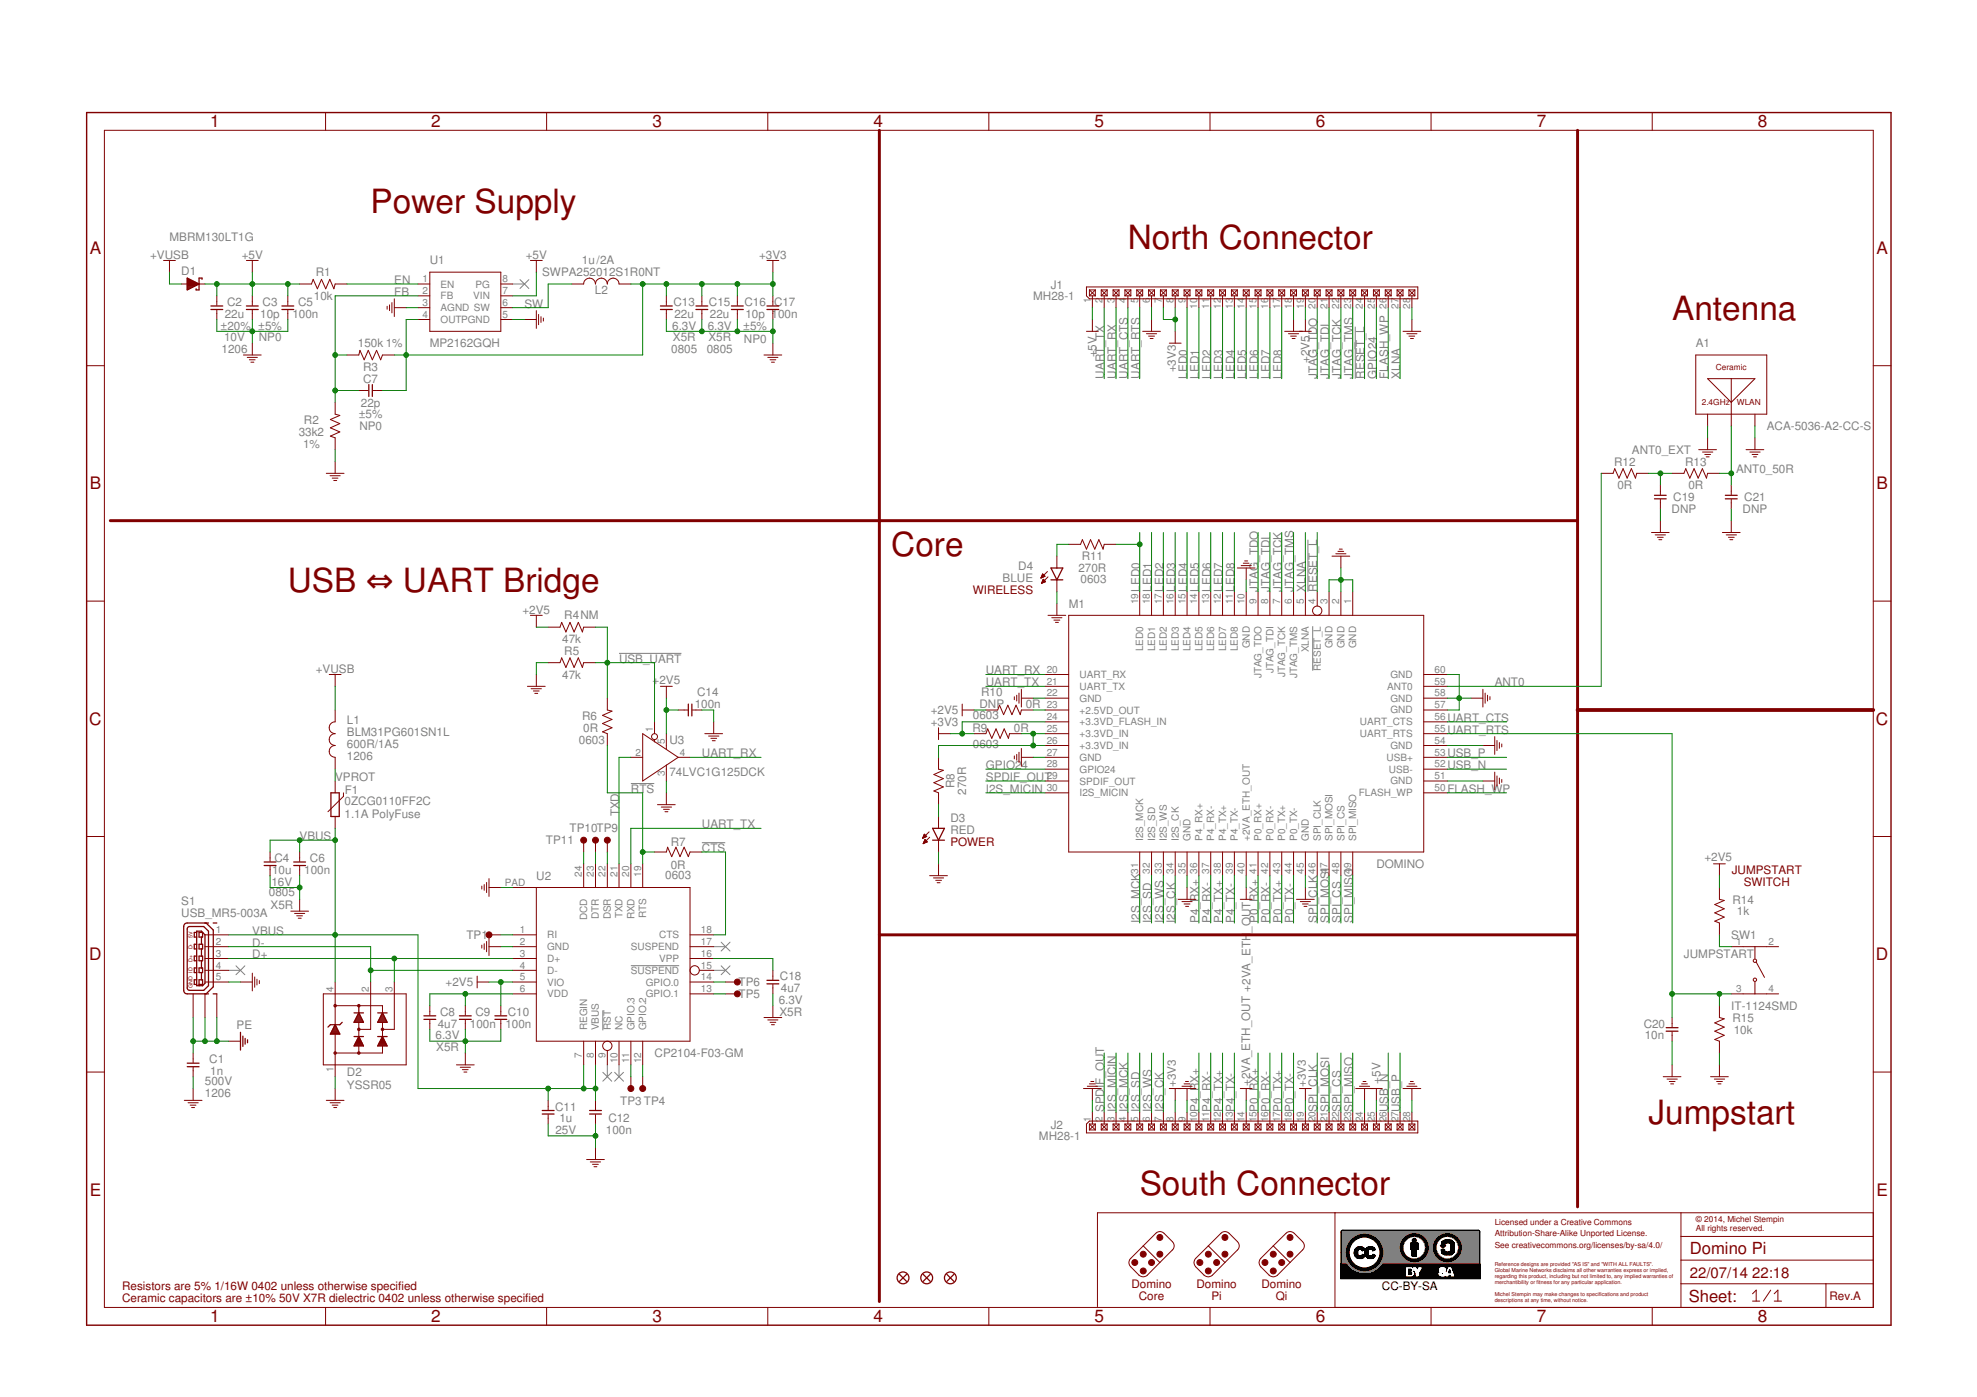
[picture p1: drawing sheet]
<svg xmlns="http://www.w3.org/2000/svg" width="297mm" height="210mm" viewBox="0 0 297 210" stroke-linecap="round" stroke-linejoin="round" font-family="sans-serif">
<defs><g id="words">
<g font-size="5" fill="#800000">
<text x="55.7" y="32">Power Supply</text>
<text x="169.5" y="37.3">North Connector</text>
<text x="251.2" y="48">Antenna</text>
<text x="133.9" y="83.6">Core</text>
<text x="43.2" y="88.9">USB ⇔ UART Bridge</text>
<text x="247.7" y="168.9">Jumpstart</text>
<text x="171.2" y="179.6">South Connector</text>
</g>
<g font-size="2.6" fill="#800000">
<text x="31.6" y="19.1">1</text>
<text x="64.8" y="19.1">2</text>
<text x="98" y="19.1">3</text>
<text x="131.2" y="19.1">4</text>
<text x="164.5" y="19.1">5</text>
<text x="197.7" y="19.1">6</text>
<text x="230.9" y="19.1">7</text>
<text x="264.1" y="19.1">8</text>
<text x="13.5" y="38.2">A</text>
<text x="281.9" y="38.2">A</text>
<text x="13.5" y="73.5">B</text>
<text x="281.9" y="73.5">B</text>
<text x="13.4" y="108.9">C</text>
<text x="281.9" y="108.9">C</text>
<text x="13.4" y="144.3">D</text>
<text x="281.9" y="144.3">D</text>
<text x="13.5" y="179.7">E</text>
<text x="281.9" y="179.7">E</text>
<text x="31.6" y="198.7">1</text>
<text x="64.8" y="198.7">2</text>
<text x="98" y="198.7">3</text>
<text x="131.2" y="198.7">4</text>
<text x="164.5" y="198.7">5</text>
<text x="197.7" y="198.7">6</text>
<text x="230.9" y="198.7">7</text>
<text x="264.1" y="198.7">8</text>
</g>
<g font-size="2.5" fill="#800000">
<text x="253.9" y="188.4">Domino Pi</text>
<text x="253.7" y="195.6">Sheet:</text>
</g>
<g font-size="2.2" fill="#800000">
<text x="253.9" y="192">22/07/14</text>
<text x="263.3" y="192">22:18</text>
</g>
<g font-size="1.8" fill="#808080">
<text x="22.6" y="38.9">+VUSB</text>
<text x="25.5" y="36.2">MBRM130LT1G</text>
<text x="27.2" y="41.3">D1</text>
<text x="36.3" y="38.9">+5V</text>
<text x="47.5" y="41.5">R1</text>
<text x="64.6" y="39.7">U1</text>
<text x="79" y="38.9">+5V</text>
<text x="81.5" y="41.5">SWPA252012S1R0NT</text>
<text x="87.4" y="39.7">1u/2A</text>
<text x="114.1" y="38.9">+3V3</text>
<text x="33.8" y="47.8">22u</text>
<text x="34.1" y="46">C2</text>
<text x="39.1" y="47.8">10p</text>
<text x="39.5" y="46">C3</text>
<text x="43.9" y="47.8">100n</text>
<text x="44.8" y="46">C5</text>
<text x="47.2" y="45.1">10k</text>
<text x="59.2" y="42.7">EN</text>
<text x="59.2" y="44.5">FB</text>
<text x="78.8" y="46.2">SW</text>
<text x="89.4" y="44.2">L2</text>
<text x="101.2" y="46">C13</text>
<text x="101.3" y="47.8">22u</text>
<text x="106.5" y="46">C15</text>
<text x="106.7" y="47.8">22u</text>
<text x="111.9" y="46">C16 C17</text>
<text x="112" y="47.8">10p 100n</text>
<text x="155.2" y="45.1">MH28-1</text>
<text x="157.9" y="43.4">J1</text>
<text x="33.2" y="49.5">±20% ±5%</text>
<text x="33.3" y="53.1">1206</text>
<text x="33.7" y="51.3">10V</text>
<text x="38.9" y="51.3">NP0</text>
<text x="53.8" y="52.2">150k 1%</text>
<text x="64.6" y="52.2">MP2162GQH</text>
<text x="100.8" y="53.1">0805</text>
<text x="101" y="49.5">6.3V</text>
<text x="101.1" y="51.3">X5R</text>
<text x="106.2" y="53.1">0805</text>
<text x="106.3" y="49.5">6.3V</text>
<text x="106.4" y="51.3">X5R</text>
<text x="111.7" y="49.5">±5%</text>
<text x="111.8" y="51.5">NP0</text>
<text x="164.8" y="53.7" transform="rotate(-90 164.8 53.7)">+5V</text>
<text x="254.8" y="52.2">A1</text>
<text x="54.6" y="57.5">C7</text>
<text x="54.6" y="55.8">R3</text>
<text x="165.9" y="56.9" transform="rotate(-90 165.9 56.9)">UART_TX</text>
<text x="167.7" y="56.9" transform="rotate(-90 167.7 56.9)">UART_RX</text>
<text x="169.5" y="56.9" transform="rotate(-90 169.5 56.9)">UART_CTS</text>
<text x="171.2" y="56.9" transform="rotate(-90 171.2 56.9)">UART_RTS</text>
<text x="176.7" y="56" transform="rotate(-90 176.7 56)">+3V3</text>
<text x="178.3" y="56.9" transform="rotate(-90 178.3 56.9)">LED0</text>
<text x="180.1" y="56.9" transform="rotate(-90 180.1 56.9)">LED1</text>
<text x="181.9" y="56.9" transform="rotate(-90 181.9 56.9)">LED2</text>
<text x="183.7" y="56.9" transform="rotate(-90 183.7 56.9)">LED3</text>
<text x="185.5" y="56.9" transform="rotate(-90 185.5 56.9)">LED4</text>
<text x="187.2" y="56.9" transform="rotate(-90 187.2 56.9)">LED5</text>
<text x="189" y="56.9" transform="rotate(-90 189 56.9)">LED6</text>
<text x="190.8" y="56.9" transform="rotate(-90 190.8 56.9)">LED7</text>
<text x="192.6" y="56.9" transform="rotate(-90 192.6 56.9)">LED8</text>
<text x="196.7" y="54.5" transform="rotate(-90 196.7 54.5)">+2V5</text>
<text x="197.9" y="56.9" transform="rotate(-90 197.9 56.9)">JTAG_TDO</text>
<text x="199.7" y="56.9" transform="rotate(-90 199.7 56.9)">JTAG_TDI</text>
<text x="201.5" y="56.9" transform="rotate(-90 201.5 56.9)">JTAG_TCK</text>
<text x="203.2" y="56.9" transform="rotate(-90 203.2 56.9)">JTAG_TMS</text>
<text x="205" y="56.9" transform="rotate(-90 205 56.9)">RESET_L</text>
<text x="206.8" y="56.9" transform="rotate(-90 206.8 56.9)">GPIO24</text>
<text x="208.6" y="56.9" transform="rotate(-90 208.6 56.9)">FLASH_WP</text>
<text x="210.3" y="56.9" transform="rotate(-90 210.3 56.9)">XLNA</text>
<text x="44.9" y="65.5">33k2</text>
<text x="45.7" y="63.8">R2</text>
<text x="53.9" y="62.8">±5%</text>
<text x="54" y="64.6">NP0</text>
<text x="54.2" y="61.1">22p</text>
<text x="265.5" y="64.6">ACA-5036-A2-CC-S</text>
<text x="45.5" y="67.3">1%</text>
<text x="242.5" y="70">R12</text>
<text x="245.2" y="68.3">ANT0_EXT</text>
<text x="253.2" y="70">R13</text>
<text x="260.8" y="71.1">ANT0_50R</text>
<text x="243" y="73.5">0R</text>
<text x="251.2" y="77.1">DNP</text>
<text x="251.4" y="75.3">C19</text>
<text x="253.7" y="73.5">0R</text>
<text x="261.8" y="77.1">DNP</text>
<text x="262.1" y="75.3">C21</text>
<text x="150.6" y="87.5">BLUE</text>
<text x="153" y="85.7">D4</text>
<text x="162" y="86">270R</text>
<text x="162.3" y="87.7">0603</text>
<text x="162.5" y="84.2">R11</text>
<text x="171.2" y="88.9" transform="rotate(-90 171.2 88.9)">LED0</text>
<text x="173" y="88.9" transform="rotate(-90 173 88.9)">LED1</text>
<text x="174.8" y="88.9" transform="rotate(-90 174.8 88.9)">LED2</text>
<text x="176.6" y="88.9" transform="rotate(-90 176.6 88.9)">LED3</text>
<text x="178.3" y="88.9" transform="rotate(-90 178.3 88.9)">LED4</text>
<text x="180.1" y="88.9" transform="rotate(-90 180.1 88.9)">LED5</text>
<text x="181.9" y="88.9" transform="rotate(-90 181.9 88.9)">LED6</text>
<text x="183.7" y="88.9" transform="rotate(-90 183.7 88.9)">LED7</text>
<text x="185.5" y="88.9" transform="rotate(-90 185.5 88.9)">LED8</text>
<text x="189" y="88.9" transform="rotate(-90 189 88.9)">JTAG_TDO</text>
<text x="190.8" y="88.9" transform="rotate(-90 190.8 88.9)">JTAG_TDI</text>
<text x="192.6" y="88.9" transform="rotate(-90 192.6 88.9)">JTAG_TCK</text>
<text x="194.3" y="88.9" transform="rotate(-90 194.3 88.9)">JTAG_TMS</text>
<text x="196.1" y="88.9" transform="rotate(-90 196.1 88.9)">XLNA</text>
<text x="197.9" y="88.9" transform="rotate(-90 197.9 88.9)">RESET_L</text>
<text x="78.5" y="92.2">+2V5</text>
<text x="84.8" y="93.1">R4NM</text>
<text x="160.6" y="91.3">M1</text>
<text x="47.5" y="101.1">+VUSB</text>
<text x="84.5" y="102">47k</text>
<text x="84.5" y="96.6">47k</text>
<text x="84.8" y="98.4">R5</text>
<text x="93" y="99.6">USB_UART</text>
<text x="148.1" y="101.3">UART_RX</text>
<text x="98.1" y="102.8">+2V5</text>
<text x="104.4" y="106.4">100n</text>
<text x="104.7" y="104.6">C14</text>
<text x="139.8" y="107.3">+2V5</text>
<text x="147.2" y="106.4">DNP</text>
<text x="147.4" y="104.6">R10</text>
<text x="148.1" y="103.1">UART_TX</text>
<text x="154.1" y="106.4">0R</text>
<text x="224.6" y="103.1">ANT0</text>
<text x="52.1" y="112.4">600R/1A5</text>
<text x="52.1" y="110.6">BLM31PG601SN1L</text>
<text x="52.1" y="108.8">L1</text>
<text x="87" y="111.8">0603</text>
<text x="87.5" y="108.2">R6</text>
<text x="87.6" y="110">0R</text>
<text x="100.6" y="111.7">U3</text>
<text x="105.5" y="113.8">UART_RX</text>
<text x="139.8" y="109.1">+3V3</text>
<text x="146.1" y="110">R9</text>
<text x="146.2" y="112.4">0603</text>
<text x="146.2" y="108.1">0603</text>
<text x="152.3" y="110">0R</text>
<text x="217.5" y="108.5">UART_CTS</text>
<text x="217.5" y="110.2">UART_RTS</text>
<text x="217.5" y="113.8">USB_P</text>
<text x="50.4" y="117.3">VPROT</text>
<text x="51.8" y="119.3">F1</text>
<text x="52.1" y="114.1">1206</text>
<text x="94.8" y="119.1">RTS</text>
<text x="100.6" y="116.6">74LVC1G125DCK</text>
<text x="143.4" y="118.5" transform="rotate(-90 143.4 118.5)">R8</text>
<text x="145.2" y="119.4" transform="rotate(-90 145.2 119.4)">270R</text>
<text x="148.1" y="119.1">I2S_MICIN</text>
<text x="148.1" y="117.3">SPDIF_OUT</text>
<text x="148.1" y="115.6">GPIO24</text>
<text x="217.5" y="119.1">FLASH_WP</text>
<text x="217.5" y="115.6">USB_N</text>
<text x="51.8" y="122.9">1.1A PolyFuse</text>
<text x="51.8" y="121">0ZCG0110FF2C</text>
<text x="85.6" y="125.1">TP10TP9</text>
<text x="93" y="122.7" transform="rotate(-90 93 122.7)">TXD</text>
<text x="105.5" y="124.5">UART_TX</text>
<text x="142.8" y="125.3">RED</text>
<text x="142.8" y="123.6">D3</text>
<text x="40.9" y="131.3">10u</text>
<text x="41.2" y="129.5">C4</text>
<text x="45" y="126.2">VBUS</text>
<text x="45.7" y="131.3">100n</text>
<text x="46.6" y="129.5">C6</text>
<text x="82" y="126.8">TP11</text>
<text x="100.8" y="130.6">0R</text>
<text x="100.8" y="127">R7</text>
<text x="105.5" y="128">CTS</text>
<text x="206.8" y="130.4">DOMINO</text>
<text x="256.1" y="129.3">+2V5</text>
<text x="27.2" y="137.8">USB_MR5-003A</text>
<text x="27.2" y="136">S1</text>
<text x="40.4" y="134.7">0805</text>
<text x="40.7" y="136.6">X5R</text>
<text x="40.8" y="133.1">16V</text>
<text x="80.6" y="132.2">U2</text>
<text x="100" y="132.1">0603</text>
<text x="260.3" y="135.8">R14</text>
<text x="261" y="137.5">1k</text>
<text x="37.9" y="142.2">D-</text>
<text x="37.9" y="140.5">VBUS</text>
<text x="70.1" y="141.1">TP1</text>
<text x="171.2" y="138.7" transform="rotate(-90 171.2 138.7)">I2S_MCK</text>
<text x="173" y="138.7" transform="rotate(-90 173 138.7)">I2S_SD</text>
<text x="174.8" y="138.7" transform="rotate(-90 174.8 138.7)">I2S_WS</text>
<text x="176.6" y="138.7" transform="rotate(-90 176.6 138.7)">I2S_CK</text>
<text x="180.1" y="138.7" transform="rotate(-90 180.1 138.7)">P4_RX+</text>
<text x="181.9" y="138.7" transform="rotate(-90 181.9 138.7)">P4_RX-</text>
<text x="183.7" y="138.7" transform="rotate(-90 183.7 138.7)">P4_TX+</text>
<text x="185.5" y="138.7" transform="rotate(-90 185.5 138.7)">P4_TX-</text>
<text x="187.9" y="140.2" transform="rotate(-90 187.9 140.2)">_OUT</text>
<text x="189" y="138.7" transform="rotate(-90 189 138.7)">P0_RX+</text>
<text x="190.8" y="138.7" transform="rotate(-90 190.8 138.7)">P0_RX-</text>
<text x="192.6" y="138.7" transform="rotate(-90 192.6 138.7)">P0_TX+</text>
<text x="194.3" y="138.7" transform="rotate(-90 194.3 138.7)">P0_TX-</text>
<text x="197.9" y="138.7" transform="rotate(-90 197.9 138.7)">SPI_CLK</text>
<text x="199.7" y="138.7" transform="rotate(-90 199.7 138.7)">SPI_MOSI</text>
<text x="201.5" y="138.7" transform="rotate(-90 201.5 138.7)">SPI_CS</text>
<text x="203.2" y="138.7" transform="rotate(-90 203.2 138.7)">SPI_MISO</text>
<text x="260.1" y="141.1">SW1</text>
<text x="37.9" y="144">D+</text>
<text x="66.9" y="148.2">+2V5</text>
<text x="111" y="150">TP5</text>
<text x="111" y="148.2">TP6</text>
<text x="117.2" y="147.3">C18</text>
<text x="117.3" y="149.1">4u7</text>
<text x="253" y="144">JUMPSTART</text>
<text x="35.6" y="154.7">PE</text>
<text x="65.8" y="154.4">4u7</text>
<text x="66.1" y="152.6">C8</text>
<text x="70.6" y="154.4">100n</text>
<text x="71.5" y="152.6">C9</text>
<text x="75.9" y="154.4">100n</text>
<text x="76.3" y="152.6">C10</text>
<text x="117" y="150.8">6.3V</text>
<text x="117.1" y="152.6">X5R</text>
<text x="247" y="154.4">C20</text>
<text x="260.1" y="151.7">IT-1124SMD</text>
<text x="260.3" y="153.5">R15</text>
<text x="260.5" y="155.3">10k</text>
<text x="31.5" y="159.7">C1</text>
<text x="31.6" y="161.5">1n</text>
<text x="52.1" y="161.7">D2</text>
<text x="65.4" y="156.2">6.3V</text>
<text x="65.5" y="158">X5R</text>
<text x="98.4" y="158.8">CP2104-F03-GM</text>
<text x="247.1" y="156.2">10n</text>
<text x="30.8" y="164.8">1206</text>
<text x="30.8" y="163">500V</text>
<text x="52.1" y="163.7">YSSR05</text>
<text x="83.4" y="166.9">C11</text>
<text x="93.2" y="166">TP3 TP4</text>
<text x="165.9" y="167.1" transform="rotate(-90 165.9 167.1)">SPDIF_OUT</text>
<text x="167.7" y="167.1" transform="rotate(-90 167.7 167.1)">I2S_MICIN</text>
<text x="169.5" y="167.1" transform="rotate(-90 169.5 167.1)">I2S_MCK</text>
<text x="171.2" y="167.1" transform="rotate(-90 171.2 167.1)">I2S_SD</text>
<text x="173" y="167.1" transform="rotate(-90 173 167.1)">I2S_WS</text>
<text x="174.8" y="167.1" transform="rotate(-90 174.8 167.1)">I2S_CK</text>
<text x="176.7" y="163.3" transform="rotate(-90 176.7 163.3)">+3V3</text>
<text x="180.1" y="167.1" transform="rotate(-90 180.1 167.1)">P4_RX+</text>
<text x="181.9" y="167.1" transform="rotate(-90 181.9 167.1)">P4_RX-</text>
<text x="183.7" y="167.1" transform="rotate(-90 183.7 167.1)">P4_TX+</text>
<text x="185.5" y="167.1" transform="rotate(-90 185.5 167.1)">P4_TX-</text>
<text x="187.9" y="163.2" transform="rotate(-90 187.9 163.2)">+2VA_ETH_OUT +2VA_ETH</text>
<text x="189" y="167.1" transform="rotate(-90 189 167.1)">P0_RX+</text>
<text x="190.8" y="167.1" transform="rotate(-90 190.8 167.1)">P0_RX-</text>
<text x="192.6" y="167.1" transform="rotate(-90 192.6 167.1)">P0_TX+</text>
<text x="194.3" y="167.1" transform="rotate(-90 194.3 167.1)">P0_TX-</text>
<text x="196.2" y="163.3" transform="rotate(-90 196.2 163.3)">+3V3</text>
<text x="197.9" y="167.1" transform="rotate(-90 197.9 167.1)">SPI_CLK</text>
<text x="199.7" y="167.1" transform="rotate(-90 199.7 167.1)">SPI_MOSI</text>
<text x="201.5" y="167.1" transform="rotate(-90 201.5 167.1)">SPI_CS</text>
<text x="203.2" y="167.1" transform="rotate(-90 203.2 167.1)">SPI_MISO</text>
<text x="207.4" y="162.8" transform="rotate(-90 207.4 162.8)">+5V</text>
<text x="208.6" y="167.1" transform="rotate(-90 208.6 167.1)">USB_N</text>
<text x="210.3" y="167.1" transform="rotate(-90 210.3 167.1)">USB_P</text>
<text x="83.5" y="170.4">25V</text>
<text x="84" y="168.6">1u</text>
<text x="91" y="170.4">100n</text>
<text x="91.4" y="168.6">C12</text>
<text x="156.1" y="171.3">MH28-1</text>
<text x="157.9" y="169.6">J2</text>
</g>
<g font-size="1.8" fill="#800000">
<text x="146.2" y="89.3">WIRELESS</text>
<text x="142.8" y="127.1">POWER</text>
<text x="260.2" y="131.2">JUMPSTART</text>
<text x="262" y="133.1">SWITCH</text>
<text x="18.4" y="195.6">Ceramic capacitors are ±10% 50V X7R dielectric 0402 unless otherwise specified</text>
<text x="18.4" y="193.8">Resistors are 5% 1/16W 0402 unless otherwise specified</text>
<text x="170" y="193.5">Domino</text>
<text x="171.1" y="195.3">Core</text>
<text x="179.8" y="193.5">Domino</text>
<text x="182" y="195.3">Pi</text>
<text x="189.5" y="193.5">Domino</text>
<text x="191.7" y="195.3">Qi</text>
<text x="274.9" y="195.4">Rev.A</text>
</g>
<text font-size="1.8" x="207.6" y="193.9">CC-BY-SA</text>
<g font-size="1.5" fill="#808080">
<text x="63.5" y="42.4">1</text>
<text x="63.5" y="44.2">2</text>
<text x="63.5" y="46">3</text>
<text x="63.5" y="47.8">4</text>
<text x="66.2" y="43.2">EN</text>
<text x="66.2" y="45">FB</text>
<text x="66.2" y="46.8">AGND SW</text>
<text x="71.1" y="45">VIN</text>
<text x="71.4" y="43.2">PG</text>
<text x="75.5" y="47.8">5</text>
<text x="75.5" y="46">6</text>
<text x="75.5" y="44.2">7</text>
<text x="75.5" y="42.4">8</text>
<text x="163.9" y="45.5" transform="rotate(-90 163.9 45.5)">1</text>
<text x="165.7" y="45.5" transform="rotate(-90 165.7 45.5)">2</text>
<text x="167.4" y="45.5" transform="rotate(-90 167.4 45.5)">3</text>
<text x="169.2" y="45.5" transform="rotate(-90 169.2 45.5)">4</text>
<text x="171" y="45.5" transform="rotate(-90 171 45.5)">5</text>
<text x="172.8" y="45.5" transform="rotate(-90 172.8 45.5)">6</text>
<text x="174.5" y="45.5" transform="rotate(-90 174.5 45.5)">7</text>
<text x="176.3" y="45.5" transform="rotate(-90 176.3 45.5)">8</text>
<text x="178.1" y="45.5" transform="rotate(-90 178.1 45.5)">9</text>
<text x="179.9" y="46.4" transform="rotate(-90 179.9 46.4)">10</text>
<text x="181.7" y="46.4" transform="rotate(-90 181.7 46.4)">11</text>
<text x="183.4" y="46.4" transform="rotate(-90 183.4 46.4)">12</text>
<text x="185.2" y="46.4" transform="rotate(-90 185.2 46.4)">13</text>
<text x="187" y="46.4" transform="rotate(-90 187 46.4)">14</text>
<text x="188.8" y="46.4" transform="rotate(-90 188.8 46.4)">15</text>
<text x="190.5" y="46.4" transform="rotate(-90 190.5 46.4)">16</text>
<text x="192.3" y="46.4" transform="rotate(-90 192.3 46.4)">17</text>
<text x="194.1" y="46.4" transform="rotate(-90 194.1 46.4)">18</text>
<text x="195.9" y="46.4" transform="rotate(-90 195.9 46.4)">19</text>
<text x="197.7" y="46.4" transform="rotate(-90 197.7 46.4)">20</text>
<text x="199.4" y="46.4" transform="rotate(-90 199.4 46.4)">21</text>
<text x="201.2" y="46.4" transform="rotate(-90 201.2 46.4)">22</text>
<text x="203" y="46.4" transform="rotate(-90 203 46.4)">23</text>
<text x="204.8" y="46.4" transform="rotate(-90 204.8 46.4)">24</text>
<text x="206.5" y="46.4" transform="rotate(-90 206.5 46.4)">25</text>
<text x="208.3" y="46.4" transform="rotate(-90 208.3 46.4)">26</text>
<text x="210.1" y="46.4" transform="rotate(-90 210.1 46.4)">27</text>
<text x="211.9" y="46.4" transform="rotate(-90 211.9 46.4)">28</text>
<text x="66.2" y="48.5">OUTPGND</text>
<text x="171" y="90.8" transform="rotate(-90 171 90.8)">19</text>
<text x="172.8" y="90.8" transform="rotate(-90 172.8 90.8)">18</text>
<text x="174.5" y="90.8" transform="rotate(-90 174.5 90.8)">17</text>
<text x="176.3" y="90.8" transform="rotate(-90 176.3 90.8)">16</text>
<text x="178.1" y="90.8" transform="rotate(-90 178.1 90.8)">15</text>
<text x="179.9" y="90.8" transform="rotate(-90 179.9 90.8)">14</text>
<text x="181.7" y="90.8" transform="rotate(-90 181.7 90.8)">13</text>
<text x="183.4" y="90.8" transform="rotate(-90 183.4 90.8)">12</text>
<text x="185.2" y="90.8" transform="rotate(-90 185.2 90.8)">11</text>
<text x="187" y="90.8" transform="rotate(-90 187 90.8)">10</text>
<text x="188.8" y="90.8" transform="rotate(-90 188.8 90.8)">9</text>
<text x="190.5" y="90.8" transform="rotate(-90 190.5 90.8)">8</text>
<text x="192.3" y="90.8" transform="rotate(-90 192.3 90.8)">7</text>
<text x="194.1" y="90.8" transform="rotate(-90 194.1 90.8)">6</text>
<text x="195.9" y="90.8" transform="rotate(-90 195.9 90.8)">5</text>
<text x="197.7" y="90.8" transform="rotate(-90 197.7 90.8)">4</text>
<text x="199.4" y="90.8" transform="rotate(-90 199.4 90.8)">3</text>
<text x="201.2" y="90.8" transform="rotate(-90 201.2 90.8)">2</text>
<text x="203" y="90.8" transform="rotate(-90 203 90.8)">1</text>
<text x="157.3" y="101.1">20</text>
<text x="162.2" y="101.9">UART_RX</text>
<text x="171.8" y="97.9" transform="rotate(-90 171.8 97.9)">LED0</text>
<text x="173.5" y="97.9" transform="rotate(-90 173.5 97.9)">LED1</text>
<text x="175.3" y="97.9" transform="rotate(-90 175.3 97.9)">LED2</text>
<text x="177.1" y="97.9" transform="rotate(-90 177.1 97.9)">LED3</text>
<text x="178.9" y="97.9" transform="rotate(-90 178.9 97.9)">LED4</text>
<text x="180.7" y="97.9" transform="rotate(-90 180.7 97.9)">LED5</text>
<text x="182.4" y="97.9" transform="rotate(-90 182.4 97.9)">LED6</text>
<text x="184.2" y="97.9" transform="rotate(-90 184.2 97.9)">LED7</text>
<text x="186" y="97.9" transform="rotate(-90 186 97.9)">LED8</text>
<text x="187.8" y="97.4" transform="rotate(-90 187.8 97.4)">GND</text>
<text x="189.5" y="101.9" transform="rotate(-90 189.5 101.9)">JTAG_TDO</text>
<text x="191.3" y="101.2" transform="rotate(-90 191.3 101.2)">JTAG_TDI</text>
<text x="193.1" y="101.8" transform="rotate(-90 193.1 101.8)">JTAG_TCK</text>
<text x="194.9" y="101.9" transform="rotate(-90 194.9 101.9)">JTAG_TMS</text>
<text x="196.7" y="98" transform="rotate(-90 196.7 98)">XLNA</text>
<text x="198.4" y="100.8" transform="rotate(-90 198.4 100.8)">RESET_L</text>
<text x="200.2" y="97.4" transform="rotate(-90 200.2 97.4)">GND</text>
<text x="202" y="97.4" transform="rotate(-90 202 97.4)">GND</text>
<text x="203.8" y="97.4" transform="rotate(-90 203.8 97.4)">GND</text>
<text x="208.9" y="101.9">GND</text>
<text x="215.5" y="101.1">60</text>
<text x="157.3" y="102.9">21</text>
<text x="157.3" y="104.7">22</text>
<text x="157.3" y="106.4">23</text>
<text x="162.2" y="103.7">UART_TX</text>
<text x="162.2" y="105.4">GND</text>
<text x="162.2" y="107.2">+2.5VD_OUT</text>
<text x="208.4" y="103.6">ANT0</text>
<text x="208.9" y="107.2">GND</text>
<text x="208.9" y="105.4">GND</text>
<text x="215.5" y="106.4">57</text>
<text x="215.5" y="104.7">58</text>
<text x="215.5" y="102.9">59</text>
<text x="95.5" y="113.5">2</text>
<text x="98.1" y="110" transform="rotate(-90 98.1 110)">1</text>
<text x="99.9" y="111.8" transform="rotate(-90 99.9 111.8)">5</text>
<text x="102.2" y="113.5">4</text>
<text x="157.3" y="113.5">27</text>
<text x="157.3" y="110">25</text>
<text x="157.3" y="108.2">24</text>
<text x="157.3" y="111.8">26</text>
<text x="162.2" y="110.8">+3.3VD_IN</text>
<text x="162.2" y="109">+3.3VD_FLASH_IN</text>
<text x="162.2" y="112.5">+3.3VD_IN</text>
<text x="204.3" y="110.8">UART_RTS</text>
<text x="204.3" y="109">UART_CTS</text>
<text x="208.9" y="112.5">GND</text>
<text x="215.5" y="113.5">53</text>
<text x="215.5" y="111.8">54</text>
<text x="215.5" y="110">55</text>
<text x="215.5" y="108.2">56</text>
<text x="99.9" y="116.6" transform="rotate(-90 99.9 116.6)">3</text>
<text x="157.3" y="115.3">28</text>
<text x="157.3" y="117.1">29</text>
<text x="157.3" y="118.9">30</text>
<text x="162.2" y="114.3">GND</text>
<text x="162.2" y="116.1">GPIO24</text>
<text x="162.2" y="117.9">SPDIF_OUT</text>
<text x="162.2" y="119.7">I2S_MICIN</text>
<text x="204.2" y="119.6">FLASH_WP</text>
<text x="208.3" y="114.3">USB+</text>
<text x="208.7" y="116.1">USB-</text>
<text x="208.9" y="117.9">GND</text>
<text x="215.5" y="118.9">50</text>
<text x="215.5" y="117.1">51</text>
<text x="215.5" y="115.3">52</text>
<text x="87.4" y="131.7" transform="rotate(-90 87.4 131.7)">24</text>
<text x="89.2" y="131.7" transform="rotate(-90 89.2 131.7)">23</text>
<text x="91" y="131.7" transform="rotate(-90 91 131.7)">22</text>
<text x="92.8" y="131.7" transform="rotate(-90 92.8 131.7)">21</text>
<text x="94.5" y="131.7" transform="rotate(-90 94.5 131.7)">20</text>
<text x="96.3" y="131.7" transform="rotate(-90 96.3 131.7)">19</text>
<text x="171" y="131.3" transform="rotate(-90 171 131.3)">31</text>
<text x="171.8" y="126.4" transform="rotate(-90 171.8 126.4)">I2S_MCK</text>
<text x="172.8" y="131.3" transform="rotate(-90 172.8 131.3)">32</text>
<text x="173.5" y="126.4" transform="rotate(-90 173.5 126.4)">I2S_SD</text>
<text x="174.5" y="131.3" transform="rotate(-90 174.5 131.3)">33</text>
<text x="175.3" y="126.4" transform="rotate(-90 175.3 126.4)">I2S_WS</text>
<text x="176.3" y="131.3" transform="rotate(-90 176.3 131.3)">34</text>
<text x="177.1" y="126.4" transform="rotate(-90 177.1 126.4)">I2S_CK</text>
<text x="178.1" y="131.3" transform="rotate(-90 178.1 131.3)">35</text>
<text x="178.9" y="126.4" transform="rotate(-90 178.9 126.4)">GND</text>
<text x="179.9" y="131.3" transform="rotate(-90 179.9 131.3)">36</text>
<text x="180.7" y="126.4" transform="rotate(-90 180.7 126.4)">P4_RX+</text>
<text x="181.7" y="131.3" transform="rotate(-90 181.7 131.3)">37</text>
<text x="182.4" y="126.4" transform="rotate(-90 182.4 126.4)">P4_RX-</text>
<text x="183.4" y="131.3" transform="rotate(-90 183.4 131.3)">38</text>
<text x="184.2" y="126.4" transform="rotate(-90 184.2 126.4)">P4_TX+</text>
<text x="185.2" y="131.3" transform="rotate(-90 185.2 131.3)">39</text>
<text x="186" y="126.4" transform="rotate(-90 186 126.4)">P4_TX-</text>
<text x="187" y="131.3" transform="rotate(-90 187 131.3)">40</text>
<text x="187.8" y="126.4" transform="rotate(-90 187.8 126.4)">+2VA_ETH_OUT</text>
<text x="188.8" y="131.3" transform="rotate(-90 188.8 131.3)">41</text>
<text x="189.5" y="126.4" transform="rotate(-90 189.5 126.4)">P0_RX+</text>
<text x="190.5" y="131.3" transform="rotate(-90 190.5 131.3)">42</text>
<text x="191.3" y="126.4" transform="rotate(-90 191.3 126.4)">P0_RX-</text>
<text x="192.3" y="131.3" transform="rotate(-90 192.3 131.3)">43</text>
<text x="193.1" y="126.4" transform="rotate(-90 193.1 126.4)">P0_TX+</text>
<text x="194.1" y="131.3" transform="rotate(-90 194.1 131.3)">44</text>
<text x="194.9" y="126.4" transform="rotate(-90 194.9 126.4)">P0_TX-</text>
<text x="195.9" y="131.3" transform="rotate(-90 195.9 131.3)">45</text>
<text x="196.7" y="126.4" transform="rotate(-90 196.7 126.4)">GND</text>
<text x="197.7" y="131.3" transform="rotate(-90 197.7 131.3)">46</text>
<text x="198.4" y="126.4" transform="rotate(-90 198.4 126.4)">SPI_CLK</text>
<text x="199.4" y="131.3" transform="rotate(-90 199.4 131.3)">47</text>
<text x="200.2" y="126.4" transform="rotate(-90 200.2 126.4)">SPI_MOSI</text>
<text x="201.2" y="131.3" transform="rotate(-90 201.2 131.3)">48</text>
<text x="202" y="126.4" transform="rotate(-90 202 126.4)">SPI_CS</text>
<text x="203" y="131.3" transform="rotate(-90 203 131.3)">49</text>
<text x="203.8" y="126.4" transform="rotate(-90 203.8 126.4)">SPI_MISO</text>
<text x="75.8" y="133.1">PAD</text>
<text x="93.5" y="138" transform="rotate(-90 93.5 138)">TXD</text>
<text x="97.1" y="138" transform="rotate(-90 97.1 138)">RTS</text>
<text x="32.4" y="140.2">1</text>
<text x="32.4" y="142">2</text>
<text x="32.4" y="143.8">3</text>
<text x="78.1" y="140.2">1</text>
<text x="78.1" y="142">2</text>
<text x="78.1" y="143.8">3</text>
<text x="82.2" y="141">RI</text>
<text x="82.2" y="142.8">GND</text>
<text x="88.2" y="138.2" transform="rotate(-90 88.2 138.2)">DCD</text>
<text x="90" y="138.1" transform="rotate(-90 90 138.1)">DTR</text>
<text x="91.8" y="138.2" transform="rotate(-90 91.8 138.2)">DSR</text>
<text x="94.8" y="142.8">SUSPEND</text>
<text x="95.3" y="138.2" transform="rotate(-90 95.3 138.2)">RXD</text>
<text x="99" y="141">CTS</text>
<text x="105.3" y="143.8">16</text>
<text x="105.3" y="142">17</text>
<text x="105.3" y="140.2">18</text>
<text x="260.8" y="142">1</text>
<text x="265.7" y="142">2</text>
<text x="32.4" y="145.5">4</text>
<text x="32.4" y="147.3">5</text>
<text x="50.1" y="149.1" transform="rotate(-90 50.1 149.1)">4</text>
<text x="55.4" y="149.1" transform="rotate(-90 55.4 149.1)">2</text>
<text x="59" y="149.1" transform="rotate(-90 59 149.1)">3</text>
<text x="78.1" y="145.5">4</text>
<text x="78.1" y="147.3">5</text>
<text x="78.1" y="149.1">6</text>
<text x="82.2" y="144.5">D+</text>
<text x="82.2" y="146.3">D-</text>
<text x="82.2" y="148.1">VIO</text>
<text x="82.2" y="149.9">VDD</text>
<text x="94.8" y="146.3">SUSPEND</text>
<text x="97" y="149.9">GPIO.1</text>
<text x="97" y="148.1">GPIO.0</text>
<text x="99" y="144.5">VPP</text>
<text x="105.3" y="149.1">13</text>
<text x="105.3" y="147.3">14</text>
<text x="105.3" y="145.5">15</text>
<text x="260.8" y="149.1">3</text>
<text x="265.7" y="149.1">4</text>
<text x="88.2" y="154.8" transform="rotate(-90 88.2 154.8)">REGIN</text>
<text x="90" y="154.8" transform="rotate(-90 90 154.8)">VBUS</text>
<text x="91.8" y="154.8" transform="rotate(-90 91.8 154.8)">RST</text>
<text x="93.6" y="154.8" transform="rotate(-90 93.6 154.8)">NC</text>
<text x="95.3" y="154.8" transform="rotate(-90 95.3 154.8)">GPIO.3</text>
<text x="97.1" y="154.8" transform="rotate(-90 97.1 154.8)">GPIO.2</text>
<text x="50.1" y="161.1" transform="rotate(-90 50.1 161.1)">1</text>
<text x="87.4" y="158.9" transform="rotate(-90 87.4 158.9)">7</text>
<text x="89.2" y="158.9" transform="rotate(-90 89.2 158.9)">8</text>
<text x="91" y="158.9" transform="rotate(-90 91 158.9)">9</text>
<text x="92.8" y="159.8" transform="rotate(-90 92.8 159.8)">10</text>
<text x="94.5" y="159.8" transform="rotate(-90 94.5 159.8)">11</text>
<text x="96.3" y="159.8" transform="rotate(-90 96.3 159.8)">12</text>
<text x="163.9" y="168.6" transform="rotate(-90 163.9 168.6)">1</text>
<text x="165.7" y="168.6" transform="rotate(-90 165.7 168.6)">2</text>
<text x="167.4" y="168.6" transform="rotate(-90 167.4 168.6)">3</text>
<text x="169.2" y="168.6" transform="rotate(-90 169.2 168.6)">4</text>
<text x="171" y="168.6" transform="rotate(-90 171 168.6)">5</text>
<text x="172.8" y="168.6" transform="rotate(-90 172.8 168.6)">6</text>
<text x="174.5" y="168.6" transform="rotate(-90 174.5 168.6)">7</text>
<text x="176.3" y="168.6" transform="rotate(-90 176.3 168.6)">8</text>
<text x="178.1" y="168.6" transform="rotate(-90 178.1 168.6)">9</text>
<text x="179.9" y="168.6" transform="rotate(-90 179.9 168.6)">10</text>
<text x="181.7" y="168.6" transform="rotate(-90 181.7 168.6)">11</text>
<text x="183.4" y="168.6" transform="rotate(-90 183.4 168.6)">12</text>
<text x="185.2" y="168.6" transform="rotate(-90 185.2 168.6)">13</text>
<text x="187" y="168.6" transform="rotate(-90 187 168.6)">14</text>
<text x="188.8" y="168.6" transform="rotate(-90 188.8 168.6)">15</text>
<text x="190.5" y="168.6" transform="rotate(-90 190.5 168.6)">16</text>
<text x="192.3" y="168.6" transform="rotate(-90 192.3 168.6)">17</text>
<text x="194.1" y="168.6" transform="rotate(-90 194.1 168.6)">18</text>
<text x="195.9" y="168.6" transform="rotate(-90 195.9 168.6)">19</text>
<text x="197.7" y="168.6" transform="rotate(-90 197.7 168.6)">20</text>
<text x="199.4" y="168.6" transform="rotate(-90 199.4 168.6)">21</text>
<text x="201.2" y="168.6" transform="rotate(-90 201.2 168.6)">22</text>
<text x="203" y="168.6" transform="rotate(-90 203 168.6)">23</text>
<text x="204.8" y="168.6" transform="rotate(-90 204.8 168.6)">24</text>
<text x="206.5" y="168.6" transform="rotate(-90 206.5 168.6)">25</text>
<text x="208.3" y="168.6" transform="rotate(-90 208.3 168.6)">26</text>
<text x="210.1" y="168.6" transform="rotate(-90 210.1 168.6)">27</text>
<text x="211.9" y="168.6" transform="rotate(-90 211.9 168.6)">28</text>
</g>
<g font-size="1.2" fill="#800000">
<text x="257.8" y="55.6">Ceramic</text>
<text x="255.7" y="60.9">2.4GHz</text>
<text x="261" y="60.9">WLAN</text>
<text x="224.6" y="184">Licensed under a Creative Commons</text>
<text x="224.6" y="185.8">Attribution-Share-Alike Unported License.</text>
<text x="254.8" y="183.6">© 2014, Michel Stempin</text>
<text x="254.8" y="184.9">All rights reserved.</text>
<text x="224.6" y="187.6">See creativecommons.org/licenses/by-sa/4.0/</text>
</g>
<g font-size=".8" fill="#800000">
<text x="28.9" y="142.7" transform="rotate(-90 28.9 142.7)">D-</text>
<text x="28.9" y="140.9" transform="rotate(-90 28.9 140.9)">5V</text>
<text x="28.9" y="148.5" transform="rotate(-90 28.9 148.5)">GND ID</text>
<text x="28.9" y="144.5" transform="rotate(-90 28.9 144.5)">D+</text>
<text x="224.6" y="190.2">Reference designs are provided &quot;AS IS&quot; and &quot;WITH ALL FAULTS&quot;.</text>
<text x="224.6" y="191.1">Global Marine Networks disclaims all other warranties express or implied,</text>
<text x="224.6" y="192">regarding this product, including but not limited to, any implied warranties of</text>
<text x="224.6" y="194.7">Michel Stempin may make changes to specifications and product</text>
<text x="224.6" y="192.9">merchantibility or fitness for any particular application.</text>
<text x="224.6" y="195.6">descriptions at any time, without notice.</text>
</g>
</g></defs>
<g fill="none" stroke="#808080" stroke-width=".15">
<path d="M77 42.7h1.8M78.1 42l.7 .7M78.8 42.7l.7 .6M79.5 42l-1.4 1.3M203.6 49.1v7.8M93 98.2h9.4M196.5 81.1v7.8M197.2 94.1v6.7M94.8 117.7h3.5M105.5 126.6h3.5M34.4 145.8h1.7M35.5 145.1l1.3 1.4"/>
<path d="M36.1 145.8l-.6 .7M36.8 145.1l-.7 .7M90.6 151.8v3M91.2 160v1.8M93 160v1.8M94.8 145.1h7.2M107.2 145.8h1.8M107.2 142.2h1.8M108.4 141.6l.6 .6M108.4 145.1l.6 .7M109 142.2l.7 .7M109 145.8l.7 .7"/>
<path d="M109.7 141.6l-1.3 1.3M109.7 145.1l-1.3 1.4M90.6 161.1l.6 .7M91.2 161.8l.7 .7M91.9 161.1l-1.3 1.4M92.4 161.1l1.3 1.4M93 161.8l-.6 .7M93.7 161.1l-.7 .7M201.5 188.2h1.2M201.5 187.5h1.3M201.5 185.8h10.9M201.5 188.1h1.2"/>
<path d="M201.5 188h1.2M201.5 187.9h1.2M201.5 187.8h1.2M201.5 187.7h1.2M201.5 187.6h1.3M201.5 187.4h1.3M201.5 187.3h1.3M201.5 187.3h1.4M201.5 187.2h1.4M201.5 187.1h1.4M201.5 187h1.5M201.5 186.9h1.5"/>
<path d="M201.5 186.9h1.6M201.5 186.8h1.6M201.5 186.7h1.7M201.5 186.6h1.8M201.5 186.5h1.9M201.5 186.3h2.1M201.5 186.1h2.4M201.5 186h2.8M201.5 185.7h20.7M201.5 185.6h20.7M201.5 185.5h20.7M201.5 185.4h20.7"/>
<path d="M201.5 185.3h20.7M201.5 185.2h20.7M201.5 185.1h20.7M201.5 185h20.7M201.5 184.9h20.7M201.5 189.1l1.4 .1M201.5 189.9h2M201.5 189.9h1.9M201.5 189.8h1.8M201.5 189.7h1.8M201.5 189.7h1.7M201.5 189.6l1.7 .1"/>
<path d="M201.5 189.6h1.7M201.5 189.6h1.6M201.5 189.5h1.6M201.5 189.4h1.6M201.5 189.4h1.5M201.5 189.3h1.5M201.5 189.3h1.4M201.5 189.2l1.4 .1M201.5 189.2h1.4M201.5 189.1h1.4M201.5 189l1.4 .1M201.5 189h1.3"/>
<path d="M201.5 188.9h1.3M201.5 188.8l1.3 .1M201.5 188.8h1.3M201.5 188.7l1.3 .1M201.5 188.7h1.3M201.5 188.6h1.2M201.5 188.5h1.2M201.5 188.4h1.2M201.5 188.3h1.2M202.3 189.9l.2 .4M202.3 190h1.2M202.3 190h1.3"/>
<path d="M202.3 190.1h1.3M202.4 190.1h1.3M202.4 190.2h1.4M202.4 190.2h1.5M202.5 190.2l1.4 .1M202.5 190.3h1.5M202.5 190.3l.8 .7M202.5 190.3h1.6M202.6 190.4h1.6M202.6 190.4h1.8M202.6 190.4h1.9M202.7 190.5h2"/>
<path d="M202.7 187.9v.4M202.7 188.3v.3M202.7 188.6l.1 .3M202.8 187.7h-1.3M202.8 190.5h4.5M202.8 187.6l-.1 .3M202.8 187.5h-1.3M202.8 188.9l.1 .3M202.8 190.6h4.4M202.9 187.3l-.1 .3M202.9 190.6h4.3M202.9 187.2l-1.4 .1"/>
<path d="M202.9 189.2l.2 .3M202.9 190.7h4.2M202.9 187.2h-1.4M202.9 187.1h-1.4M203 190.8h4M203 187l-.1 .3M203 187h-1.5M203.1 186.9h-1.6M203.1 189.5l.1 .2M203.1 190.8h3.8M203.1 186.8h-1.6M203.1 190.9h3.7"/>
<path d="M203.2 186.8h-1.7M203.2 186.7l-.2 .3M203.2 190.9h3.6M203.2 186.7h-1.7M203.2 189.7l.3 .2M203.2 191h3.5M203.3 186.6h-1.8M203.3 191h3.4M203.3 191l.3 .1M203.4 186.5h-1.9M203.4 186.5l-.2 .2M203.4 191.1h3.2"/>
<path d="M203.5 189.9h-2v-5h20.7v5h-15.6M203.5 189.9l.2 .2M203.5 186.4h-2M203.6 186.3l-2.1 .1M203.6 191.1a3 3 0 0 0 2.9 0M203.6 191.1h2.9M203.6 186.3l-.2 .2M203.7 186.3h-2.2M203.7 191.2h2.7M203.7 186.2h-2.2M203.7 190.1l.6 .3 .6 .1M203.8 186.2h-2.3"/>
<path d="M203.8 191.2h2.5M203.9 186.1l-2.4 .1M203.9 191.3h2.3M204 191.3h2.2M204 186.1h-2.5M204.1 186l-2.6 .1M204.1 191.3h1.9M204.2 186h-2.7M204.3 191.4h1.5M204.4 185.9h-2.9M204.5 191.4h1.1M204.7 185.9h-3.2"/>
<path d="M204.7 191.5h.7M204.8 185.9l-.6 .1-.6 .3M205 185.9l.7 .1 .6 .2M205.3 185.9h6.6M205.5 185.9h6.3M205.5 190.4h1.9M205.7 186h6M205.8 186h5.9M205.8 186h5.8M206 186.1h5.5M206 190.3h1.5M206 190.3l-.9 .2"/>
<path d="M206.1 186.1h5.4M206.1 186.2h5.3M206.1 190.2h1.5M206.2 186.2h5.1M206.3 186.2l.5 .5M206.3 186.3h5M206.3 190.1l-.3 .2M206.3 190.1h1.3M206.3 190.1h1.4M206.4 186.3h4.9M206.4 190.1h1.3M206.4 186.3h4.8"/>
<path d="M206.4 186.4h4.8M206.5 190h1.2M206.5 186.4h4.7M206.5 186.5h4.6M206.6 186.5h4.5M206.6 189.9l-.3 .2M206.6 189.9h15.6M206.7 186.6h4.4M206.7 189.8h15.5M206.7 186.6h4.3M206.8 186.7l.4 .8M206.8 186.7h4.2"/>
<path d="M206.8 189.7h15.4M206.8 186.8h4.2M206.8 189.6h15.4M206.9 186.8h4M206.9 190.8l-.4 .3M206.9 189.6h15.3M206.9 186.9h4M206.9 189.5h15.3M207 187h3.9M207 186.9h3.9M207 189.5h15.2M207 189.4h15.2"/>
<path d="M207 187.1h3.8M207 187h3.8M207.1 189.3h15.1M207.1 187.2h3.7M207.1 187.1h3.7M207.1 189.2h15.1M207.1 189.2l-.5 .7M207.1 187.3h3.7M207.1 189.1l15.1 .1M207.2 187.3h3.6M207.2 190.7l-.3 .1M207.2 189.1h4.9"/>
<path d="M207.2 189.1h4.8M207.2 187.4h3.6M207.2 189l4.6 .1M207.2 189h4.6M207.2 189h4.5M207.2 187.5h3.6M207.2 188.9h4.4M207.2 188.9h4.3M207.2 187.5l.1 .4M207.2 187.6h3.6M207.2 188.9l-.1 .3M207.2 188.8l4.3 .1"/>
<path d="M207.2 188.8h4.2M207.3 187.7h3.5M207.3 187.6h3.5M207.3 188.8h4.1M207.3 188.7l4 .1M207.3 187.8h3.5M207.3 188.7h4M207.3 188.7h3.9M207.3 188.6h3.9M207.3 187.9v.3M207.3 188h3.6M207.3 188h3.5"/>
<path d="M207.3 187.9h3.5M207.3 188.6l-.1 .3M207.3 188.5h3.8M207.3 188.4h3.8M207.3 188.2h3.6M207.3 188.1h3.6M207.3 188.2v.1M207.3 188.3v.3M207.3 190.5h-4.6M207.3 188.4h3.7M207.3 188.3h3.7M207.4 190.5h-2.1"/>
<path d="M207.4 190.4h-1.8M207.5 190.4h-1.7M207.5 190.3h-1.6M207.6 190.2l-1.5 .1M207.6 190.2l-.4 .5M207.6 190.2h-1.4M207.8 189.9l-.2 .3M207.8 190h-1.3M208.6 187.5v.7M210.8 187.6v.2M210.8 187.5v.1M210.8 187.2v.3"/>
<path d="M210.8 187.8l.1 .2M210.9 187l-.1 .2M210.9 188l.1 .3M210.9 186.9h-4M211 188.3l.3 .4 .4 .3M211 186.7h-4.2M211.1 186.6l-.2 .4M211.2 186.4l-.1 .2M211.7 189l.7 .2M212.1 185.8l-10.6 .1M212.2 185.8h.5M212.2 185.8l-.4 .1-.6 .5"/>
<path d="M212.2 185.8h-10.7M212.5 185.8h9.7M212.7 185.8l.5 .1 .4 .3M212.7 185.8h4.4M212.8 189.1h4.3M212.9 189.1h4.2M212.9 185.8h4.1M213.1 185.9h3.7M213.1 189.1h3.8M213.1 189h3.7M213.2 185.9h3.5M213.2 186h3.4"/>
<path d="M213.2 189h3.5M213.3 186h3.3M213.3 188.9h3.3M213.4 186h3.1M213.4 188.9h3.2M213.4 186.1h3.1M213.4 188.9h3.1M213.5 186.1h2.9M213.5 188.8h3M213.5 188.8h2.9M213.6 188.8h2.8M213.6 186.2h2.7"/>
<path d="M213.6 186.2l.2 .2M213.6 188.7h2.7M213.7 186.3h2.5M213.7 188.7h2.6M213.7 188.6h2.6M213.7 188.6h2.5M213.8 186.4l.1 .2M213.8 186.4h2.3M213.8 188.6l-.6 .4-.7 .2M213.8 188.6h2.4M213.8 188.5h2.4M213.8 186.5h2.3"/>
<path d="M213.8 188.5h2.3M213.8 186.5h2.2M213.8 188.4h2.3M213.9 186.5h2.1M213.9 188.4h2.2M213.9 186.6l.3 .6M213.9 188.4l-.1 .2M213.9 188.4h2.1M213.9 186.6h2.1M213.9 188.3h2.1M214 188.3h2M214 188.2h2"/>
<path d="M214 188.2h1.9M214 186.8h1.9M214 188.1l1.9 .1M214 188.1h1.9M214.1 188h1.8M214.1 186.9h1.7M214.1 186.9h1.8M214.1 187h1.7M214.1 187.9h1.7M214.1 187.9l-.2 .5M214.1 187.8h1.7M214.1 187.1h1.7"/>
<path d="M214.1 187.7h1.7M214.1 187.2h1.7M214.2 187.5h1.6M214.2 187.2v.5M214.2 187.7h1.6M214.2 187.6h1.6M214.2 187.4h1.6M214.2 187.3h1.6M214.2 187.2h1.6M214.2 187.7l-.1 .2M215.8 187.2v.3M215.8 187.5v.2"/>
<path d="M215.8 187.7v.2M215.8 187v.2M215.8 187.9l.4 .7M215.9 186.7l-.1 .3M215.9 186.7h-1.9M216 186.6h-2.1M216 186.5l-.1 .2M216.2 188.6a1.68 1.68 0 0 0 2.5 0M216.4 186.1l-.4 .4M216.6 186l-.2 .1M216.8 185.9l-.2 .1M217.3 185.8l-.5 .1"/>
<path d="M217.5 185.8h.2M217.7 185.8l.5 .1M217.7 185.8h4.5M217.8 189.1h4.4M217.9 185.8h4.3M217.9 189.1h4.3M218 185.9h4.2M218 189.1h4.2M218.1 189h4.1M218.1 185.9h4.1M218.2 185.9l.5 .5M218.2 186h4"/>
<path d="M218.2 189h4M218.3 186h3.9M218.3 188.9h3.9M218.4 186.1h3.8M218.4 188.9h3.8M218.5 186.1h3.7M218.5 188.8h3.7M218.5 186.2h3.7M218.6 188.7h3.6M218.6 186.2h3.6M218.6 186.3h3.6M218.7 186.3h3.5"/>
<path d="M218.7 188.6h3.5M218.7 186.4l.2 .2M218.7 186.4h3.5M218.8 186.4h3.4M218.8 188.5h3.4M218.8 186.5h3.4M218.8 188.4h3.4M218.9 186.6l.1 .2M218.9 186.6h3.3M218.9 188.4l-.2 .2M218.9 188.4h3.3M218.9 188.3h3.3"/>
<path d="M218.9 186.7h3.3M219 186.7h3.2M219 188.2h3.2M219 186.8l.1 .2M219 186.8h3.2M219 188.2l-.1 .2M219 188.1h3.2M219 186.9h3.2M219.1 188h3.1M219.1 186.9h3.1M219.1 187v.2M219.1 187.9h3.1"/>
<path d="M219.1 187h3.1M219.1 187.9l-.1 .3M219.1 187.8h3.1M219.1 187.1h3.1M219.1 187.7h3.1M219.1 187.2h3.1M219.1 187.5h3.1M219.1 187.2v.5M219.1 187.6h3.1M219.1 187.4h3.1M219.1 187.3h3.1M219.1 187.7v.2"/>
</g>
<path d="M132.1 19.6v176M237 19.6v161.7M16.6 78.2h220.4M132.1 140.5h104.9" fill="none" stroke="#800000" stroke-width=".44"/>
<g fill="none" stroke="#800000" stroke-width=".15">
<path d="M15.7 19.6h265.8v176.8h-265.8zM48.9 16.9v2.7M82.1 16.9v2.7M115.4 16.9v2.7M148.6 16.9v2.7M181.8 16.9v2.7M215 16.9v2.7M248.2 16.9v2.7M24.6 39.1h1.8M25.5 39.1v1.8M37 39.1h1.8M37.9 39.1v1.8"/>
<path d="M79.7 39.1h1.8M80.6 39.1v1.8M115.2 39.1h1.8M116.1 39.1v1.8M13 54.9h2.7M27.2 42.7h3.6M32.6 44.4v1.5M32.6 46.6v1.4M36.6 53.3h2.6M37.1 53.7h1.6M37.5 54.1h.8M37.7 54.4h.4"/>
<path d="M37.9 44.4v1.5M37.9 46.6v1.4M37.9 51.6v1.7M43.2 44.4v1.5M43.2 46.6v1.4M45 42.7h1.8l.3-.7 .6 1.4 .6-1.4 .6 1.4 .7-1.4 .6 1.4 .2-.7h1.7M52.1 53.3h1.8l.2-.7 .6 1.5 .6-1.5 .6 1.5 .7-1.5 .6 1.5 .3-.8h1.7M53.9 58.7h1.4M56 58.7h1.5M58.2 46v.5M58.5 45.8v.9M58.9 45.5v1.5"/>
<path d="M59.2 44.9v2.7M59.2 46.2h1.8M62.8 42.7h1.8M62.8 44.4h1.8M62.8 46.2h1.8M62.8 48h1.8M64.6 40.9h10.6v8.9h-10.6zM75.2 42.7h1.8M75.2 44.4h1.8M75.2 46.2h1.8M75.2 48h1.8M78.8 48h1.8"/>
<path d="M80.6 46.7v2.6M80.9 47.2v1.6M81.3 47.6v.9M81.6 47.8v.4M85.9 42.7h1.8a.89 .89 0 0 1 .9-.9 .89 .89 0 0 1 .9 .9 .89 .89 0 0 1 .9-.9 .89 .89 0 0 1 .8 .9 .88 .88 0 0 1 .9-.9 .88 .88 0 0 1 .9 .9h1.8M100.1 44.4v1.5M100.1 46.6v1.4M105.5 44.4v1.5M105.5 46.6v1.4M110.8 44.4v1.5M110.8 46.6v1.4M114.8 53.3h2.7"/>
<path d="M115.4 53.7h1.5M115.7 54.1h.9M115.9 54.4h.5M116.1 44.4v1.5M116.1 46.6v1.4M116.1 51.6v1.7M163.2 49.8h1.8M163.2 43.1h49.8v1.8h-49.3l-.5-.5zM163.7 44.4h.9M163.7 43.6v.8M163.7 43.6h.9M163.7 43.6l.9 .8"/>
<path d="M164.1 44.4v1.8M164.1 48v1.8M164.6 43.6v.8M164.6 43.6l-.9 .8M165.5 44.4h.8M165.5 43.6v.8M165.5 43.6h.8M165.5 43.6l.8 .8M165.9 44.4v1.8M166.3 43.6v.8M166.3 43.6l-.8 .8M167.2 44.4h.9"/>
<path d="M167.2 43.6v.8M167.2 43.6h.9M167.2 43.6l.9 .8M167.7 44.4v1.8M168.1 43.6v.8M168.1 43.6l-.9 .8M169 44.4h.9M169 43.6v.8M169 43.6h.9M169 43.6l.9 .8M169.5 44.4v1.8M169.9 43.6v.8"/>
<path d="M169.9 43.6l-.9 .8M170.8 44.4h.9M170.8 43.6v.8M170.8 43.6h.9M170.8 43.6l.9 .8M171.2 44.4v1.8M171.7 49.8h2.6M171.7 43.6v.8M171.7 43.6l-.9 .8M172.3 50.1h1.5M172.6 44.4h.9M172.6 50.5h.9"/>
<path d="M172.6 43.6v.8M172.6 43.6h.9M172.6 43.6l.9 .8M172.8 50.9h.4M173 44.4v1.8M173 48v1.8M173.5 43.6v.8M173.5 43.6l-.9 .8M174.3 44.4h.9M174.3 43.6v.8M174.3 43.6h.9M174.3 43.6l.9 .8"/>
<path d="M174.8 44.4v1.8M175.2 43.6v.8M175.2 43.6l-.9 .8M175.7 51.6h1.8M176.1 44.4h.9M176.1 43.6v.8M176.1 43.6h.9M176.1 43.6l.9 .8M176.6 44.4v1.8M176.6 49.8v1.8M177 43.6v.8M177 43.6l-.9 .8"/>
<path d="M177.9 44.4h.9M177.9 43.6v.8M177.9 43.6h.9M177.9 43.6l.9 .8M178.4 44.4v1.8M178.8 43.6v.8M178.8 43.6l-.9 .8M179.7 44.4h.9M179.7 43.6v.8M179.7 43.6h.9M179.7 43.6l.9 .8M180.1 44.4v1.8"/>
<path d="M180.6 43.6v.8M180.6 43.6l-.9 .8M181.5 44.4h.9M181.5 43.6v.8M181.5 43.6h.9M181.5 43.6l.9 .8M181.9 44.4v1.8M182.4 43.6v.8M182.4 43.6l-.9 .8M183.2 44.4h.9M183.2 43.6v.8M183.2 43.6h.9"/>
<path d="M183.2 43.6l.9 .8M183.7 44.4v1.8M184.1 43.6v.8M184.1 43.6l-.9 .8M185 44.4h.9M185 43.6v.8M185 43.6h.9M185 43.6l.9 .8M185.5 44.4v1.8M185.9 43.6v.8M185.9 43.6l-.9 .8M186.8 44.4h.9"/>
<path d="M186.8 43.6v.8M186.8 43.6h.9M186.8 43.6l.9 .8M187.2 44.4v1.8M187.7 43.6v.8M187.7 43.6l-.9 .8M188.6 44.4h.9M188.6 43.6v.8M188.6 43.6h.9M188.6 43.6l.9 .8M189 44.4v1.8M189.5 43.6v.8"/>
<path d="M189.5 43.6l-.9 .8M190.4 44.4h.8M190.4 43.6v.8M190.4 43.6h.8M190.4 43.6l.8 .8M190.8 44.4v1.8M191.2 43.6v.8M191.2 43.6l-.8 .8M192.1 44.4h.9M192.1 43.6v.8M192.1 43.6h.9M192.1 43.6l.9 .8"/>
<path d="M192.6 44.4v1.8M193 49.8h4M193 43.6v.8M193 43.6l-.9 .8M193.6 50.1h1.5M193.9 44.4h.9M193.9 50.5h.9M193.9 43.6v.8M193.9 43.6h.9M193.9 43.6l.9 .8M194.1 50.9h.5M194.4 44.4v1.8"/>
<path d="M194.4 48v1.8M194.8 43.6v.8M194.8 43.6l-.9 .8M195.7 44.4h.9M195.7 43.6v.8M195.7 43.6h.9M195.7 43.6l.9 .8M196.1 44.4v1.8M196.1 48v1.8M196.6 43.6v.8M196.6 43.6l-.9 .8M197.5 44.4h.9"/>
<path d="M197.5 43.6v.8M197.5 43.6h.9M197.5 43.6l.9 .8M197.9 44.4v1.8M198.4 43.6v.8M198.4 43.6l-.9 .8M199.2 44.4h.9M199.2 43.6v.8M199.2 43.6h.9M199.2 43.6l.9 .8M199.7 44.4v1.8M200.1 43.6v.8"/>
<path d="M200.1 43.6l-.9 .8M201 44.4h.9M201 43.6v.8M201 43.6h.9M201 43.6l.9 .8M201.5 44.4v1.8M201.9 43.6v.8M201.9 43.6l-.9 .8M202.8 44.4h.9M202.8 43.6v.8M202.8 43.6h.9M202.8 43.6l.9 .8"/>
<path d="M203.2 44.4v1.8M203.7 43.6v.8M203.7 43.6l-.9 .8M204.6 44.4h.9M204.6 43.6v.8M204.6 43.6h.9M204.6 43.6l.9 .8M205 44.4v1.8M205.5 43.6v.8M205.5 43.6l-.9 .8M206.4 44.4h.8M206.4 43.6v.8"/>
<path d="M206.4 43.6h.8M206.4 43.6l.8 .8M206.8 44.4v1.8M207.2 43.6v.8M207.2 43.6l-.8 .8M208.1 44.4h.9M208.1 43.6v.8M208.1 43.6h.9M208.1 43.6l.9 .8M208.6 44.4v1.8M209 43.6v.8M209 43.6l-.9 .8"/>
<path d="M209.9 44.4h.9M209.9 43.6v.8M209.9 43.6h.9M209.9 43.6l.9 .8M210.4 44.4v1.8M210.8 49.8h2.7M210.8 43.6v.8M210.8 43.6l-.9 .8M211.4 50.1h1.5M211.7 44.4h.9M211.7 50.5h.9M211.7 43.6v.8"/>
<path d="M211.7 43.6h.9M211.7 43.6l.9 .8M211.9 50.9h.5M212.1 44.4v1.8M212.1 48v1.8M212.6 43.6v.8M212.6 43.6l-.9 .8M254.8 53.3h10.7v8.9h-10.7zM256.6 56.9h7.1l-3.6 3.6zM260.1 56.9v7.1M281.5 54.9h2.6M49 71.1h2.7"/>
<path d="M49.6 71.5h1.5M49.9 71.8h.9M50.1 72.2h.5M50.4 60.5v1.7l.7 .2-1.5 .6 1.5 .6-1.5 .7 1.5 .6-1.5 .6 .8 .3v1.8M50.4 69.3v1.8M240.6 71.1h1.8l.2-.7 .6 1.4 .7-1.4 .6 1.4 .6-1.4 .6 1.4 .2-.7h1.8M249.5 72.9v1.4M249.5 75v1.5M249.5 78.2v1.8M251.2 71.1h1.8l.3-.7 .6 1.4 .6-1.4 .6 1.4 .7-1.4 .6 1.4 .2-.7h1.7M255.2 67.6h2.7M255.8 67.9h1.5"/>
<path d="M256.1 68.3h.9M256.3 68.6h.5M256.6 62.2v1.8M256.6 65.8v1.8M260.1 72.9v1.4M260.1 75v1.5M260.1 78.2v1.8M262.3 67.6h2.7M262.9 67.9h1.6M263.2 68.3h.9M263.5 68.6h.4M263.7 62.2v1.8"/>
<path d="M263.7 65.8v1.8M13 90.3h2.7M79.7 92.5h1.8M80.6 92.5v1.7M82.4 99.6h1.7l.3-.8 .6 1.5 .6-1.5 .7 1.5 .6-1.5 .6 1.5 .2-.7h1.8M82.4 94.2h1.7l.3-.7 .6 1.5 .6-1.5 .7 1.5 .6-1.5 .6 1.5 .2-.8h1.8M156.4 86.8h.1M156.4 86.8h.2M156.4 86.7h.3M156.5 86.7h.3M156.5 87.6h.1M156.5 87.6h.2"/>
<path d="M156.5 86.6h.5M156.5 87.5h.3M156.5 86.5h.4M156.6 87.5h.3M156.6 86.4h.3M156.6 87.4h.5M156.6 86.4h.2M156.6 86.3h.2M156.6 87.3h.4M156.7 87.2h.3M156.7 86.2l.3 .4-.6 .2zM156.7 86.3h.1"/>
<path d="M156.7 87.2h.2M156.7 87.1h.1M156.7 87l.4 .4-.6 .3zM157.4 85.9l-1 .9M157.5 86.7l-1 1M157.5 92.5h2.6M158 92.8h1.6M158.3 93.2h.9M158.6 93.5h.4M158.8 83.6v1.7M158.8 87.1v1.8M158.8 90.7v1.8"/>
<path d="M160.6 92.5h53.3v35.5h-53.3zM160.6 81.8h1.7l.3-.7 .6 1.4 .7-1.4 .6 1.4 .6-1.4 .6 1.4 .2-.7h1.8M171.2 88.9v3.6M173 88.9v3.6M174.8 88.9v3.6M176.6 88.9v3.6M178.4 88.9v3.6M180.1 88.9v3.6M181.9 88.9v3.6M183.7 88.9v3.6M185.5 88.9v3.6M185.9 85.3h2.7"/>
<path d="M186.5 85h1.5M186.8 84.6h.9M187 84.3h.5M187.2 85.3v1.8M187.2 88.9v3.6M189 88.9v3.6M190.8 88.9v3.6M192.6 88.9v3.6M194.4 88.9v3.6M196.1 88.9v3.6M197.9 88.9v2.2M199.7 88.9v3.6"/>
<path d="M200.1 83.6h2.7M200.7 83.2h1.5M201 82.8h.9M201.2 82.5h.5M201.5 83.6v1.7M201.5 88.9v3.6M203.2 88.9v3.6M248.1 80h2.7M248.7 80.4h1.5M249 80.7h.9M249.2 81.1h.5M258.8 80h2.7"/>
<path d="M259.4 80.4h1.5M259.7 80.7h.9M259.9 81.1h.4M281.5 90.3h2.6M49.5 101.3h1.7M50.4 106.7v1.8a.89 .89 0 0 0-.9 .8 .89 .89 0 0 0 .9 .9 .89 .89 0 0 0-.9 .9 .89 .89 0 0 0 .9 .9 .89 .89 0 0 0-.9 .9 .89 .89 0 0 0 .9 .9v1.8M50.4 101.3v1.8M50.4 117.3v1.8M51.6 119.1v.6l-2.3 2.3M79.2 103.1h2.7M79.8 103.5h1.5M80.1 103.8h.9"/>
<path d="M80.3 104.2h.5M80.6 101.3v1.8M91.2 104.9v1.8l.7 .1-1.4 .7 1.4 .6-1.4 .6 1.4 .6-1.4 .7 .7 .2v1.8M94.8 113.8h1.8M96.6 110.2l5.3 3.6-5.3 3.5zM98.3 108.5v1.7M98.3 111.1v.4M99.2 103.1h1.8M100.1 103.1v1.8M100.1 110.2v2.3M100.1 114.9v2.4M100.1 119.1v1.8"/>
<path d="M101.9 113.8h1.8M101.9 106.7h1.4M104 106.7h1.5M105.9 110.2h2.7M106.5 110.6h1.5M106.8 110.9h.9M107 111.3h.5M107.2 108.5v1.7M141 110.2h1.8M141 109.3v1.8M141 113.8v1.8l.7 .1-1.4 .7 1.4 .6-1.4 .6 1.4 .6-1.4 .7 .7 .2v1.8M144.6 105.8v1.8"/>
<path d="M144.6 106.7h1.7M146.3 110.2h1.8l.3-.7 .6 1.4 .6-1.4 .7 1.4 .6-1.4 .6 1.4 .2-.7h1.8M148.1 106.7h1.8l.3-.7 .6 1.4 .6-1.4 .6 1.4 .7-1.4 .6 1.4 .2-.7h1.7M152.4 104.7v.4M152.4 113.6v.4M152.8 104.5v.8M152.8 113.3v.9M153.1 104.1v1.6M153.1 113v1.6M153.5 104.9h1.7M153.5 103.6v2.6M153.5 112.5v2.6"/>
<path d="M153.5 113.8h1.7M157 104.9h3.6M157 117.3h3.6M157 112h3.6M157 113.8h3.6M157 106.7h3.6M157 110.2h3.6M157 101.3h3.6M157 103.1h3.6M157 108.5h3.6M157 115.6h3.6M157 119.1h3.6"/>
<path d="M213.9 104.9h3.6M213.9 117.3h3.6M213.9 112h3.6M213.9 113.8h3.6M213.9 106.7h3.6M213.9 110.2h3.6M213.9 101.3h3.6M213.9 103.1h3.6M213.9 108.5h3.6M213.9 115.6h3.6M213.9 119.1h3.6M221 104.9h1.8"/>
<path d="M222.8 103.6v2.6M222.8 117.3h1.8M222.8 112h1.8M223.1 104.1v1.6M223.5 104.5v.8M223.9 104.7v.4M224.6 110.7v2.6M224.6 116v2.7M224.9 111.3v1.5M224.9 116.6v1.5M225.3 111.6v.8M225.3 116.9v.9"/>
<path d="M225.6 111.8v.4M225.6 117.1v.5M13 125.7h2.7M40.6 128v1.4M40.6 130.1v1.5M43.7 136.9h2.7M44.3 137.2h1.5M44.6 137.6h.8M44.8 138h.5M45 128v1.4M45 130.1v1.5M45 135.1v1.8"/>
<path d="M50.4 122.7v1.8M72.4 133.1v.5M72.7 132.9v.9M73.1 132.6v1.5M73.5 133.3h1.7M73.5 132v2.7M77 133.3h26.7v23.1h-23.1v-23.1M87.7 126.2v1.8M87.7 129.8v3.5M89.5 126.2v1.8M89.5 129.8v3.5M91.2 126.2v1.8"/>
<path d="M91.2 129.8v3.5M93 129.8v3.5M94.8 129.8v3.5M96.6 129.8v3.5M98.3 128h1.8l.2-.7 .6 1.4 .7-1.4 .6 1.4 .6-1.4 .6 1.4 .3-.7h1.8M98.8 120.9h2.7M99.4 121.3h1.5M99.7 121.6h.9M99.9 122h.5M138.6 125.9h.1M138.7 125.9h.2M138.7 125.8h.3"/>
<path d="M138.7 125.8h.4M138.7 125.7h.5M138.7 126.7h.1M138.7 126.7h.2M138.7 125.6h.5M138.8 126.6h.3M138.8 126.6h.4M138.8 125.6h.3M138.8 126.5h.5M138.8 125.5h.3M138.8 125.5h.2M138.9 126.4h.4"/>
<path d="M138.9 125.4h.1M138.9 126.4h.3M138.9 125.3l-.3 .7M138.9 125.3l.3 .4M138.9 125.3h.1M138.9 126.3h.2M138.9 126.2h.1M139 126.2h.1M139.2 125.7l-.6 .3M139.3 126.5l-.3-.4-.3 .7M139.3 126.5l-.6 .3M139.6 125l-1 1"/>
<path d="M139.7 125.8l-1 1M139.7 131.6h2.6M140.3 131.9h1.5M140.6 132.3h.9M140.8 132.6h.4M141 122.7v1.8M141 126.2v1.8M141 129.8v1.8M171.2 128v3.6M173 128v3.6M174.8 128v3.6M176.6 128v3.6"/>
<path d="M177 135.1h2.7M177.6 135.5h1.5M177.9 135.8h.9M178.1 136.2h.5M178.4 128v3.6M178.4 133.3v1.8M180.1 128v3.6M181.9 128v3.6M183.7 128v3.6M185.5 128v3.6M186.4 135.1h1.7M187.2 128v3.6"/>
<path d="M187.2 133.3v1.8M189 128v3.6M190.8 128v3.6M192.6 128v3.6M194.4 128v3.6M194.8 135.1h2.7M195.4 135.5h1.5M195.7 135.8h.9M195.9 136.2h.5M196.1 128v3.6M196.1 133.3v1.8M197.9 128v3.6"/>
<path d="M199.7 128v3.6M201.5 128v3.6M203.2 128v3.6M257.5 129.8h1.7M258.3 129.8v1.8M258.3 133.3v1.8l.8 .2-1.5 .6 1.5 .6-1.5 .7 1.5 .6-1.5 .6 .7 .3v1.8M281.5 125.7h2.6M29 149.3v3.6M29 158.2v1.5M30.8 140.5h3.6M30.8 142.2h3.6M30.8 144h3.6"/>
<path d="M30.8 145.8h3.6M30.8 147.6h3.6M30.8 149.3v3.6M32.6 149.3v3.6M34.4 156.4h1.7M36.1 147.6h1.8M37.9 146.2v2.7M38.3 146.8v1.5M38.6 147.1v.9M39 147.3v.5M48.6 149.3h12.4v10.7h-12.4zM50.4 151.1h7.1v1.1"/>
<path d="M50.4 147.6v6.4M50.4 155.4v6.4M53.9 153.6v2.1M53.9 157.2v1M55.7 147.6v7.1h-1.8M57.5 153.6v2.1M57.5 157.2v1h-7.1M59.2 147.6v7.1h-1.7M64.6 151.1v1.4M64.6 153.2v1.5M68.6 160h2.6M69.9 151.1v1.4"/>
<path d="M69.9 153.2v1.5M69.9 158.2v1.8M71.7 147.6h1.8M71.7 146.7v1.7M72.4 142v.5M72.7 141.8v.9M73.1 141.5v1.5M73.5 140.5h1.7M73.5 142.2h1.7M73.5 140.9v2.7M75.2 151.1v1.4M75.2 153.2v1.5"/>
<path d="M77 140.5h3.6M77 142.2h3.6M77 144h3.6M77 145.8h3.6M77 147.6h3.6M77 149.3h3.6M87.7 156.4v3.6M89.5 156.4v3.6M91.2 157.8v2.2M93 156.4v3.6M94.8 156.4v3.6M96.6 156.4v3.6"/>
<path d="M103.7 140.5h3.5M103.7 142.2h3.5M103.7 144h3.5M103.7 147.6h3.5M103.7 149.3h3.5M105.1 145.8h2.1M109 147.6h1.8M109 149.3h1.8M114.8 152.9h2.7M115.4 153.2h1.5M115.7 153.6h.9M115.9 154h.5"/>
<path d="M116.1 145.8v1.4M116.1 147.9v1.4M116.1 151.1v1.8M251.2 152.9v1.4M251.2 155v1.4M251.2 160v1.8M258.3 151.1v1.8l.8 .2-1.5 .6 1.5 .6-1.5 .6 1.5 .7-1.5 .6 .7 .2v1.8M258.3 160v1.8M260.1 142.2h7.1M260.1 149.3h7.1M263.7 142.2v1.8M263.7 147.6v1.7"/>
<path d="M263.9 144.5l1.2 2.4M13 161.1h2.7M27.7 165.3h2.7M28.3 165.7h1.5M28.6 166.1h.8M28.8 166.4h.4M29 160.4v1.4M29 163.6v1.7M49 165.3h2.7M49.6 165.7h1.5M49.9 166.1h.9M50.1 166.4h.5"/>
<path d="M50.4 163.6v1.7M69.2 160.4h1.5M69.5 160.7h.8M69.7 161.1h.4M82.4 165.3v1.5M82.4 167.5v1.4M88.1 174.2h2.7M88.7 174.6h1.5M89 174.9h.9M89.2 175.3h.5M89.5 165.3v1.5M89.5 167.5v1.4"/>
<path d="M89.5 172.4v1.8M94.8 161.8v1.8M96.6 161.8v1.8M162.8 163.6h2.7M163.2 168.9l.5-.5h49.3v1.8h-49.8zM163.4 163.2h1.5M163.7 162.9h.9M163.7 168.9v.9M163.7 168.9h.9M163.7 169.8h.9M163.7 168.9l.9 .9M163.9 162.5h.4"/>
<path d="M164.1 163.6v1.7M164.1 167.1v1.8M164.6 168.9v.9M164.6 168.9l-.9 .9M165.5 168.9h.8M165.5 169.8h.8M165.5 168.9v.9M165.5 168.9l.8 .9M165.9 167.1v1.8M166.3 168.9v.9M166.3 168.9l-.8 .9M167.2 168.9h.9"/>
<path d="M167.2 169.8h.9M167.2 168.9v.9M167.2 168.9l.9 .9M167.7 167.1v1.8M168.1 168.9v.9M168.1 168.9l-.9 .9M169 168.9h.9M169 169.8h.9M169 168.9v.9M169 168.9l.9 .9M169.5 167.1v1.8M169.9 168.9v.9"/>
<path d="M169.9 168.9l-.9 .9M170.8 168.9h.9M170.8 169.8h.9M170.8 168.9v.9M170.8 168.9l.9 .9M171.2 167.1v1.8M171.7 168.9v.9M171.7 168.9l-.9 .9M172.6 168.9h.9M172.6 169.8h.9M172.6 168.9v.9M172.6 168.9l.9 .9"/>
<path d="M173 167.1v1.8M173.5 168.9v.9M173.5 168.9l-.9 .9M174.3 168.9h.9M174.3 169.8h.9M174.3 168.9v.9M174.3 168.9l.9 .9M174.8 167.1v1.8M175.2 168.9v.9M175.2 168.9l-.9 .9M175.7 163.6h4M176.1 168.9h.9"/>
<path d="M176.1 169.8h.9M176.1 168.9v.9M176.1 168.9l.9 .9M176.6 163.6v1.7M176.6 167.1v1.8M177 168.9v.9M177 168.9l-.9 .9M177.6 163.2h1.5M177.9 162.9h.9M177.9 168.9h.9M177.9 169.8h.9M177.9 168.9v.9"/>
<path d="M177.9 168.9l.9 .9M178.1 162.5h.5M178.4 163.6v1.7M178.4 167.1v1.8M178.8 168.9v.9M178.8 168.9l-.9 .9M179.7 168.9h.9M179.7 169.8h.9M179.7 168.9v.9M179.7 168.9l.9 .9M180.1 167.1v1.8M180.6 168.9v.9"/>
<path d="M180.6 168.9l-.9 .9M181.5 168.9h.9M181.5 169.8h.9M181.5 168.9v.9M181.5 168.9l.9 .9M181.9 167.1v1.8M182.4 168.9v.9M182.4 168.9l-.9 .9M183.2 168.9h.9M183.2 169.8h.9M183.2 168.9v.9M183.2 168.9l.9 .9"/>
<path d="M183.7 167.1v1.8M184.1 168.9v.9M184.1 168.9l-.9 .9M185 168.9h.9M185 169.8h.9M185 168.9v.9M185 168.9l.9 .9M185.5 167.1v1.8M185.9 168.9v.9M185.9 168.9l-.9 .9M186.4 163.6h1.7M186.8 168.9h.9"/>
<path d="M186.8 169.8h.9M186.8 168.9v.9M186.8 168.9l.9 .9M187.2 163.6v1.7M187.2 167.1v1.8M187.7 168.9v.9M187.7 168.9l-.9 .9M188.6 168.9h.9M188.6 169.8h.9M188.6 168.9v.9M188.6 168.9l.9 .9M189 167.1v1.8"/>
<path d="M189.5 168.9v.9M189.5 168.9l-.9 .9M190.4 168.9h.8M190.4 169.8h.8M190.4 168.9v.9M190.4 168.9l.8 .9M190.8 167.1v1.8M191.2 168.9v.9M191.2 168.9l-.8 .9M192.1 168.9h.9M192.1 169.8h.9M192.1 168.9v.9"/>
<path d="M192.1 168.9l.9 .9M192.6 167.1v1.8M193 168.9v.9M193 168.9l-.9 .9M193.9 168.9h.9M193.9 169.8h.9M193.9 168.9v.9M193.9 168.9l.9 .9M194.4 167.1v1.8M194.8 168.9v.9M194.8 168.9l-.9 .9M195.2 163.6h1.8"/>
<path d="M195.7 168.9h.9M195.7 169.8h.9M195.7 168.9v.9M195.7 168.9l.9 .9M196.1 163.6v1.7M196.1 167.1v1.8M196.6 168.9v.9M196.6 168.9l-.9 .9M197.5 168.9h.9M197.5 169.8h.9M197.5 168.9v.9M197.5 168.9l.9 .9"/>
<path d="M197.9 167.1v1.8M198.4 168.9v.9M198.4 168.9l-.9 .9M199.2 168.9h.9M199.2 169.8h.9M199.2 168.9v.9M199.2 168.9l.9 .9M199.7 167.1v1.8M200.1 168.9v.9M200.1 168.9l-.9 .9M201 168.9h.9M201 169.8h.9"/>
<path d="M201 168.9v.9M201 168.9l.9 .9M201.5 167.1v1.8M201.9 168.9v.9M201.9 168.9l-.9 .9M202.8 168.9h.9M202.8 169.8h.9M202.8 168.9v.9M202.8 168.9l.9 .9M203.2 167.1v1.8M203.7 163.6h4M203.7 168.9v.9"/>
<path d="M203.7 168.9l-.9 .9M204.3 163.2h1.5M204.6 162.9h.8M204.6 168.9h.9M204.6 169.8h.9M204.6 168.9v.9M204.6 168.9l.9 .9M204.8 162.5h.4M205 163.6v1.7M205 167.1v1.8M205.5 168.9v.9M205.5 168.9l-.9 .9"/>
<path d="M206.4 168.9h.8M206.4 169.8h.8M206.4 168.9l.8 .9M206.4 168.9v.9M206.8 163.6v1.7M206.8 167.1v1.8M207.2 168.9l-.8 .9M207.2 168.9v.9M208.1 168.9h.9M208.1 169.8h.9M208.1 168.9l.9 .9M208.1 168.9v.9"/>
<path d="M208.6 167.1v1.8M209 168.9l-.9 .9M209 168.9v.9M209.9 168.9h.9M209.9 169.8h.9M209.9 168.9l.9 .9M209.9 168.9v.9M210.4 167.1v1.8M210.8 163.6h2.7M210.8 168.9l-.9 .9M210.8 168.9v.9M211.4 163.2h1.5"/>
<path d="M211.7 162.9h.9M211.7 168.9h.9M211.7 169.8h.9M211.7 168.9l.9 .9M211.7 168.9v.9M211.9 162.5h.4M212.1 163.6v1.7M212.1 167.1v1.8M212.6 168.9l-.9 .9M212.6 168.9v.9M249.9 161.8h2.7M250.5 162.1h1.5"/>
<path d="M250.8 162.5h.9M251 162.9h.5M257 161.8h2.7M257.6 162.1h1.5M257.9 162.5h.9M258.1 162.9h.5M281.5 161.1h2.6M48.9 196.4v2.7M82.1 196.4v2.7M115.4 196.4v2.7M148.6 196.4v2.7M169.9 189.1l3.8-3.8a.85 .85 0 0 1 1.2 0l1.2 1.3a.85 .85 0 0 1 0 1.2l-3.9 3.9a.89 .89 0 0 1-1.1-.1l-1.2-1.3a.85 .85 0 0 1 0-1.2z"/>
<path d="M171.8 187.2l2.5 2.5M181.5 187.2l1.9-1.9a.85 .85 0 0 1 1.3 0l1.2 1.3a.85 .85 0 0 1 0 1.2l-1.9 1.9M181.5 187.2l-2 2.1a.89 .89 0 0 0 .1 1l1.5 1.4a.86 .86 0 0 0 1.1-.1l1.8-1.9M181.5 187.2l2.5 2.5M181.8 196.4v2.7M191.3 187.2l1.9-1.9a.85 .85 0 0 1 1.3 0l1.2 1.3a.85 .85 0 0 1 0 1.2l-1.9 1.9M191.3 187.2l-2 2.1a.89 .89 0 0 0 .1 1l1.5 1.4a.89 .89 0 0 0 1-.1l1.9-1.9M191.3 187.2l2.5 2.5M200.6 182.2v14.2M215 196.4v2.7M248.2 196.4v2.7M252.6 192.9h28.9"/>
<path d="M252.6 182.2v14.2M252.6 189.3h28.9M252.6 185.8h28.9M263.3 194.4l.6-.6v1.7M263.3 195.5h1.1M266 193.8l-1.1 1.7M266.6 195.5h1.1M266.6 194.4l.5-.6v1.7M274.3 192.9v3.5M281.5 182.2h-116.6v14.1"/>
<circle cx="197.9" cy="91.8" r=".7"/>
<circle cx="98.3" cy="110.7" r=".44"/>
<circle cx="91.2" cy="157.1" r=".7"/>
<circle cx="104.4" cy="145.8" r=".7"/>
<circle cx="263.7" cy="147.2" r=".25"/>
<circle cx="263.7" cy="144.4" r=".25"/>
</g>
<g fill="#800000" stroke="#800000" stroke-width=".15">
<circle cx="180.3" cy="189.7" r=".44"/>
<circle cx="181.5" cy="188.4" r=".44"/>
<circle cx="181.5" cy="191" r=".44"/>
<circle cx="182.8" cy="189.7" r=".44"/>
<circle cx="184" cy="188.4" r=".44"/>
<circle cx="184" cy="185.9" r=".44"/>
<circle cx="170.5" cy="189.7" r=".44"/>
<circle cx="171.8" cy="188.4" r=".44"/>
<circle cx="171.8" cy="191" r=".44"/>
<circle cx="173" cy="189.7" r=".44"/>
<circle cx="174.3" cy="188.4" r=".44"/>
<circle cx="174.3" cy="185.9" r=".44"/>
<circle cx="190.1" cy="189.7" r=".44"/>
<circle cx="191.3" cy="188.4" r=".44"/>
<circle cx="191.3" cy="191" r=".44"/>
<circle cx="192.6" cy="189.7" r=".44"/>
<circle cx="193.8" cy="188.4" r=".44"/>
<circle cx="193.8" cy="185.9" r=".44"/>
<circle cx="73.5" cy="140.5" r=".44"/>
<circle cx="94.8" cy="163.6" r=".44"/>
<circle cx="96.6" cy="163.6" r=".44"/>
<circle cx="110.8" cy="149.3" r=".44"/>
<circle cx="110.8" cy="147.6" r=".44"/>
<circle cx="89.5" cy="126.2" r=".44"/>
<circle cx="87.7" cy="126.2" r=".44"/>
<circle cx="91.2" cy="126.2" r=".44"/>
</g>
<path d="M237 106.7h44.5" fill="none" stroke="#800000" stroke-width=".57"/>
<g fill="none" stroke="#800000" stroke-width=".19">
<path d="M28.1 41.8l1.8 .9-1.8 .9zM28.1 43.5h.3M28.1 43.3h.5M28.1 43.2h.8M28.1 43h1.1M28.1 42.9h1.4M28.1 42.7h1.7M28.1 42.6h1.6M28.1 42.4h1.3M28.1 42.3h1M28.1 42.1h.7M28.1 42h.4"/>
<path d="M28.1 41.8h.1M30.4 42v-.2h-.5v1.8h-.4v-.2M31.7 46h1.8M31.7 46.5h1.8M37 46h1.8M37 46.5h1.8M42.4 46h1.7M42.4 46.5h1.7M55.4 57.8v1.8M55.9 57.8v1.8M99.2 46h1.8M99.2 46.5h1.8"/>
<path d="M104.6 46h1.7M104.6 46.5h1.7M109.9 46h1.8M109.9 46.5h1.8M115.2 46h1.8M115.2 46.5h1.8M248.6 74.4h1.7M248.6 75h1.7M259.2 74.4h1.8M259.2 75h1.8M157.9 85.3h1.8l-.9 1.8zM157.9 87.1h1.8"/>
<path d="M49.7 119.1h1.3v3.6h-1.3zM103.4 105.8v1.8M103.9 105.8v1.8M28.2 139.3l.3-.1h2.1l.7 .7v8.2l-.7 .7h-2.1l-.3-.2-.1-9zM29.5 139.9h.8l.5 .6v7.2l-.4 .4h-.9zM31 138.7l1 1v8.6l-1 1M31.3 138.7h-3.2a.49 .49 0 0 0-.5 .5v9.8a.48 .48 0 0 0 .5 .3h3.2M32 138.7h.6M39.7 129.5h1.8M39.7 130h1.8M44.1 129.5h1.8M44.1 130h1.8"/>
<path d="M140.1 124.5h1.8l-.9 1.7zM140.1 126.2h1.8M28.1 159.7h1.8M29.5 140.1h-.3v.7h.3M29.5 141.9h-.3v.7h.3M29.5 143.7h-.3v.7h.3M29.5 145.4h-.3v.7h.3M29.5 147.2h-.3v.7h.3M29.9 140.1h.5v.7h-.5zM29.9 141.9h.5v.7h-.5zM29.9 143.7h.5v.7h-.5zM29.9 145.4h.5v.7h-.5z"/>
<path d="M29.9 148.1v-.9h.5v.9M29.9 147.9h.5M30.3 140.8v1.1M30.3 142.6v1.1M30.3 144.4v1M30.3 146.1v1.1M32 149.3h.6M36.1 155.1v2.7M36.5 155.7v1.5M36.8 156v.9M37.2 156.2v.5M49.7 155.3h1.3"/>
<path d="M49.7 155.2h1.2M49.8 155h1.1M49.9 154.9h.9M50 154.7h.7M50 154.6h.7M50.1 154.4h.5M50.2 154.3h.3M50.3 154.1h.1M50.3 154h.1M50.4 154l.7 1.4h-1.5zM51.4 153.6l-.3 .4h-1.5l-.3 .3M53.2 152.2h1.4"/>
<path d="M53.2 155.7h1.4M53.2 153.6h1.4M53.3 157.1h1.3M53.3 153.4h1.2M53.3 156.9h1.2M53.4 153.3h1M53.4 156.8h1M53.4 153.1h1M53.5 156.6h.9M53.5 153h.8M53.5 156.5h.8M53.6 152.8h.6"/>
<path d="M53.6 156.3h.6M53.7 152.7h.4M53.7 156.2h.4M53.7 152.5h.4M53.8 156h.3M53.8 152.4h.2M53.8 155.9h.2M53.9 152.3h.1M53.9 151.1v1.1M53.9 152.2l.7 1.4h-1.4zM53.9 155.7l.7 1.5h-1.4zM56.7 152.2h1.5"/>
<path d="M56.7 155.7h1.5M56.8 153.6h1.3M56.8 157.1h1.3M56.9 153.4h1.2M56.9 156.9h1.1M56.9 153.3h1.1M56.9 156.8h1.1M57 153.1h.9M57 156.6h.9M57.1 153h.7M57.1 156.5h.7M57.1 152.8h.7"/>
<path d="M57.2 156.3h.6M57.2 152.7h.5M57.2 156.2h.5M57.3 152.5h.3M57.3 156h.3M57.4 152.4h.2M57.4 155.9h.1M57.4 152.3h.1M57.5 152.2l.7 1.4h-1.5zM57.5 155.7l.7 1.5h-1.5zM63.7 152.6h1.8M63.7 153.2h1.8"/>
<path d="M69 152.6h1.8M69 153.2h1.8M74.4 152.6h1.7M74.4 153.2h1.7M115.2 147.3h1.8M115.2 147.8h1.8M250.3 154.4h1.8M250.3 154.9h1.8M28.1 160.3h1.8M81.5 166.9h1.7M81.5 167.4h1.7M88.6 166.9h1.8"/>
<path d="M88.6 167.4h1.8M135.1 191.5l1.1 1M136.2 191.5l-1.1 1M138.7 191.5l1.1 1M139.8 191.5l-1.1 1M142.3 191.5l1 1M143.3 191.5l-1 1"/>
<circle cx="50.4" cy="158.2" r=".17"/>
<circle cx="50.4" cy="151.1" r=".17"/>
<circle cx="53.9" cy="154.7" r=".17"/>
<circle cx="53.9" cy="158.2" r=".17"/>
<circle cx="53.9" cy="151.1" r=".17"/>
<circle cx="57.5" cy="154.7" r=".17"/>
<circle cx="135.7" cy="192" r=".89"/>
<circle cx="139.2" cy="192" r=".89"/>
<circle cx="142.8" cy="192" r=".89"/>
</g>
<path d="M13 16.9h271.1v182.2h-271.1z" fill="none" stroke="#800000" stroke-width=".21"/>
<g fill="none" stroke="#008000" stroke-width=".15">
<path d="M25.5 40.9v1.8h1.7M30.8 42.7h14.2M32.6 42.7v1.7M32.6 48v1.8h10.6v-1.8M37.9 40.9v3.5M37.9 48v3.6M43.2 42.7v1.7M50.4 58.7h3.5M50.4 53.3h1.7M52.1 42.7h10.7M61 46.2h1.8M62.8 44.4h-12.4v16.1"/>
<path d="M62.8 48h-1.8v10.7h-3.5M77 48h1.8M80.6 40.9v3.5h-3.6M85.9 42.7h-3.5v3.5h-5.4M94.8 42.7h21.3M96.6 42.7v10.6h-37.4M100.1 48v1.8h16M100.1 42.7v1.7M105.5 42.7v1.7M105.5 48v1.8M110.8 42.7v1.7M110.8 48v1.8"/>
<path d="M116.1 40.9v3.5M116.1 48v3.6M164.1 46.2v1.8M165.9 46.2v10.7M167.7 46.2v10.7M169.5 46.2v10.7M171.2 46.2v10.7M173 46.2v1.8M174.8 46.2v1.8h1.8M176.6 46.2v3.6M178.4 46.2v10.7M180.1 46.2v10.7"/>
<path d="M181.9 46.2v10.7M183.7 46.2v10.7M185.5 46.2v10.7M187.2 46.2v10.7M189 46.2v10.7M190.8 46.2v10.7M192.6 46.2v10.7M194.4 46.2v1.8M196.1 46.2v1.8M197.9 46.2v10.7M199.7 46.2v10.7M201.5 46.2v10.7"/>
<path d="M203.2 46.2v10.7M205 46.2v10.7M206.8 46.2v10.7M208.6 46.2v10.7M210.4 46.2v10.7M212.1 46.2v1.8M50.4 67.6v1.7M240.6 71.1v32h-23.1M247.7 71.1h3.5M249.5 71.1v1.8M249.5 76.5v1.7M256.6 64v1.8"/>
<path d="M258.3 71.1h1.8M260.1 64v8.9M260.1 76.5v1.7M263.7 64v1.8M80.6 94.2h1.8M82.4 99.6h-1.8v1.7M89.5 99.6h8.8v8.9M89.5 94.2h1.7v10.7M158.8 88.9v1.8M160.6 81.8h-1.8v1.8M167.7 81.8h3.5M171.2 80v8.9"/>
<path d="M173 80v8.9M174.8 80v8.9M176.6 80v8.9M178.4 80v8.9M180.1 80v8.9M181.9 80v8.9M183.7 80v8.9M185.5 80v8.9M187.2 87.1v1.8M189 80v8.9M190.8 80v8.9M192.6 80v8.9"/>
<path d="M194.4 80v8.9M196.1 80v8.9M197.9 80v8.9M199.7 88.9v-1.8h3.5v1.8M201.5 85.3v3.6M50.4 103.1v3.6M50.4 115.6v1.7M91.2 112v7.1h5.4v10.7M94.8 113.8h-1.8v16M100.1 106.7h1.8M100.1 104.9v5.3M100.1 117.3v1.8"/>
<path d="M103.7 113.8h10.6M105.5 106.7h1.7v1.8M142.8 110.2h3.5M146.3 106.7h1.8M148.1 117.3h8.9M148.1 101.3h8.9M148.1 103.1h8.9M148.1 119.1h8.9M148.1 115.6h8.9M153.5 110.2h3.5M155.2 104.9h1.8M155.2 106.7h1.8"/>
<path d="M155.2 113.8h1.8M155.2 110.2v1.8M157 112h-16v1.8M157 108.5h-12.4v1.7M217.5 104.9h3.5M217.5 117.3h5.3M217.5 112h5.3M217.5 101.3h1.7v5.4h-1.7M217.5 113.8h8.9M217.5 110.2h33.7v42.7M217.5 108.5h8.9M217.5 119.1h8.9"/>
<path d="M217.5 115.6h8.9M40.6 131.6v1.7h4.4M45 126.2v1.8M45 131.6v3.5M50.4 124.5v23.1M50.4 126.2h-9.8v1.8M75.2 133.3h1.8M87.7 128v1.8M89.5 128v1.8M91.2 128v1.8M96.6 128h1.7M105.5 128h3.5v12.5h-1.8"/>
<path d="M114.3 124.5h-19.5v5.3M141 120.9v1.8M141 128v1.8M171.2 131.6v7.1M173 131.6v7.1M174.8 131.6v7.1M176.6 131.6v7.1M178.4 131.6v1.7M180.1 131.6v7.1M181.9 131.6v7.1M183.7 131.6v7.1M185.5 131.6v7.1"/>
<path d="M187.2 131.6v1.7M189 131.6v7.1M190.8 131.6v7.1M192.6 131.6v7.1M194.4 131.6v7.1M196.1 131.6v1.7M197.9 131.6v7.1M199.7 131.6v7.1M201.5 131.6v7.1M203.2 131.6v7.1M258.3 131.6v1.7M29 156.4h5.4"/>
<path d="M29 152.9v5.3M30.8 152.9v3.5M32.6 152.9v3.5M34.4 147.6h1.7M34.4 142.2h21.3v5.4M34.4 144h42.6M34.4 140.5h28.4v23.1h26.7M55.7 145.8h21.3M59.2 144v3.6M64.6 154.7v1.7h10.6v-1.7M69.9 149.3v1.8M69.9 154.7v3.5"/>
<path d="M73.5 147.6h3.5M75.2 142.2h1.8M75.2 147.6v3.5M75.2 140.5h1.8M77 149.3h-12.4v1.8M87.7 160v3.6M89.5 160v5.3M94.8 160v1.8M96.6 160v1.8M107.2 147.6h1.8M107.2 144h8.9v1.8M107.2 149.3h1.8"/>
<path d="M116.1 149.3v1.8M165.9 158.2v8.9M167.7 158.2v8.9M169.5 158.2v8.9M171.2 158.2v8.9M173 158.2v8.9M174.8 158.2v8.9M180.1 158.2v8.9M181.9 158.2v8.9M183.7 158.2v8.9M185.5 158.2v8.9M189 158.2v8.9"/>
<path d="M190.8 158.2v8.9M192.6 158.2v8.9M194.4 158.2v8.9M197.9 158.2v8.9M199.7 160v7.1M201.5 158.2v8.9M203.2 158.2v8.9M208.6 158.2v8.9M210.4 158.2v8.9M251.2 156.4v3.6M251.2 149.3h8.9M258.3 140.5v1.7h1.8"/>
<path d="M258.3 149.3v1.8M258.3 158.2v1.8M29 161.8v1.8M50.4 161.8v1.8M82.4 168.9v1.8h7.1M82.4 163.6v1.7M89.5 168.9v3.5M164.1 165.3v1.8M176.6 165.3v1.8M178.4 165.3v1.8M187.2 165.3v1.8M196.1 165.3v1.8"/>
<path d="M205 165.3v1.8M206.8 165.3v1.8M212.1 165.3v1.8"/>
</g>
<g fill="#008000" stroke="#008000" stroke-width=".15">
<circle cx="201.5" cy="87.1" r=".36"/>
<circle cx="219.2" cy="104.9" r=".36"/>
<circle cx="69.9" cy="156.4" r=".36"/>
<circle cx="89.5" cy="170.7" r=".36"/>
<circle cx="37.9" cy="49.8" r=".36"/>
<circle cx="116.1" cy="49.8" r=".36"/>
<circle cx="110.8" cy="49.8" r=".36"/>
<circle cx="105.5" cy="49.8" r=".36"/>
<circle cx="45" cy="133.3" r=".36"/>
<circle cx="75.2" cy="147.6" r=".36"/>
<circle cx="100.1" cy="106.7" r=".36"/>
<circle cx="171.2" cy="81.8" r=".36"/>
<circle cx="258.3" cy="149.3" r=".36"/>
<circle cx="251.2" cy="149.3" r=".36"/>
<circle cx="55.7" cy="145.8" r=".36"/>
<circle cx="59.2" cy="144" r=".36"/>
<circle cx="69.9" cy="149.3" r=".36"/>
<circle cx="50.4" cy="140.5" r=".36"/>
<circle cx="82.4" cy="163.6" r=".36"/>
<circle cx="89.5" cy="163.6" r=".36"/>
<circle cx="87.7" cy="163.6" r=".36"/>
<circle cx="45" cy="126.2" r=".36"/>
<circle cx="50.4" cy="126.2" r=".36"/>
<circle cx="50.4" cy="53.3" r=".36"/>
<circle cx="50.4" cy="58.7" r=".36"/>
<circle cx="61" cy="53.3" r=".36"/>
<circle cx="96.6" cy="42.7" r=".36"/>
<circle cx="100.1" cy="42.7" r=".36"/>
<circle cx="105.5" cy="42.7" r=".36"/>
<circle cx="110.8" cy="42.7" r=".36"/>
<circle cx="116.1" cy="42.7" r=".36"/>
<circle cx="144.6" cy="110.2" r=".36"/>
<circle cx="176.6" cy="48" r=".36"/>
<circle cx="155.2" cy="110.2" r=".36"/>
<circle cx="155.2" cy="112" r=".36"/>
<circle cx="30.8" cy="156.4" r=".36"/>
<circle cx="29" cy="156.4" r=".36"/>
<circle cx="32.6" cy="156.4" r=".36"/>
<circle cx="91.2" cy="99.6" r=".36"/>
<circle cx="249.5" cy="71.1" r=".36"/>
<circle cx="260.1" cy="71.1" r=".36"/>
<circle cx="37.9" cy="42.7" r=".36"/>
<circle cx="43.2" cy="42.7" r=".36"/>
<circle cx="32.6" cy="42.7" r=".36"/>
<circle cx="96.6" cy="128" r=".36"/>
</g>
<g fill="none" stroke="#000" stroke-width=".15">
<path d="M201.4 192.1h21M201.4 192h21M201.4 191.9h21M201.4 191.8h21M201.4 191.7h21M201.4 191.6h21M201.4 191.5h21M201.4 191.4h3.4M201.4 191.4h3M201.4 191.3h2.8M201.4 191.3h2.7M201.4 191.3h2.6"/>
<path d="M201.4 191.2h2.5M201.4 191.2h2.4M201.4 191.1l2.3 .1M201.4 191.1h2.2M201.4 191.1h2.1M201.4 191l2 .1M201.4 191h1.9M201.4 190.9h1.8M201.4 190.8l1.7 .1M201.4 190.8h1.7M201.4 190.8h1.6M201.4 190.7l1.6 .1"/>
<path d="M201.4 190.7h1.5M201.4 190.6l1.5 .1M201.4 190.6h1.5M201.4 190.6h1.4M201.4 190.5l1.4 .1M201.4 190.5h1.4M201.4 190.5h1.3M201.4 190.4h1.3M201.4 190.4h1.2M201.4 190.3h1.2M201.4 190.3h1.1M201.4 190.2l1.1 .1"/>
<path d="M201.4 190.2h1.1M201.4 190.1h1M201.4 190h1M201.4 190h.9M202.4 190.1l-.1-.2h-.9v2.2h21v-2.2h-14.6l-.3 .4M202.4 190.1l.7 .7M203.1 190.8l1 .5M203.5 188.4h.5M203.5 188.3h.5M203.5 188.2h.5M203.5 188.2v.2M203.5 188.4v.1"/>
<path d="M203.5 188.5h.5M203.5 188.1h.5M203.5 188h.5M203.5 188v.2M203.5 188.5v.1M203.5 188.6h.5M203.5 187.9h.5M203.5 187.9v.1M203.5 188.6h.1M203.5 187.8h.5M203.6 188.6h.5M203.6 187.8h.5"/>
<path d="M203.6 187.8l-.1 .1M203.6 188.6v.1M203.6 188.7h.5M203.6 188.7l.3 .3M203.6 188.7h1.4M203.6 187.7h1.4M203.6 187.7v.1M203.7 188.8h1.3M203.7 187.6h1.3M203.7 188.8h1.2M203.8 187.6h1.1M203.8 187.5h1.1"/>
<path d="M203.8 188.9h1.1M203.8 189h1.1M203.9 187.5h.9M203.9 189h.9M203.9 187.4h.9M203.9 187.4l-.3 .3M203.9 189l.3 .1M203.9 189h.8M204 188.4v.1M204 188v.4M204 187.9h-.5M204 188.5v.1"/>
<path d="M204 187.8l-.5 .1M204 188.6h.1M204 187.8v.2M204 189.1h.6M204.1 188.6v.1M204.1 191.3l.8 .2 .8-.1M204.1 187.7h-.5M204.1 187.7l-.1 .1M204.2 187.3l-.1 .1M204.4 187.7l.2 .1M204.5 187.7h.5M204.5 187.3l.4 .2"/>
<path d="M204.6 187.8h.4M204.6 187.8h.1M204.6 188.6h.4M204.6 188.6l-.1 .1M204.6 187.8l.1 .1M204.7 188.6h.3M204.7 188.6h.2M204.7 187.9h.1M204.7 187.4h-.8M204.7 188.5h.2M204.7 188.5h.1M204.7 188.5l.3 .1"/>
<path d="M204.7 188.5l-.1 .1M204.7 189l-.1 .1M204.8 187.9h-.1M204.9 187.5l.1 .1M204.9 187.8l-.3 .1M205 187.8h-.4M205 187.6v.2M205 187.7h-1.4M205 188.7l-.3 .3M205 187.8l-.3 .1M205 188.7h-.4M205 188.6v.1"/>
<path d="M205.1 188.4h.5M205.1 188.3h.5M205.1 188.2h.5M205.1 188.1h.5M205.1 188.2v.2M205.1 188.4v.1M205.1 188.5h.5M205.1 188h.5M205.1 187.9h.5M205.1 188v.2M205.1 188.5v.1M205.1 188.6h.5"/>
<path d="M205.1 187.9v.1M205.1 188.6l.1 .1M205.1 188.6h.6M205.1 187.8h.5M205.1 188.7h.6M205.1 187.8h.6M205.1 187.7v.2M205.2 188.7h1.4M205.2 188.7l.3 .3 .3 .1M205.2 187.7h1.4M205.2 191.4h17.2M205.3 188.8h1.2"/>
<path d="M205.3 187.6h1.2M205.4 187.5h1.1M205.4 188.9h1.1M205.4 189h1M205.4 187.5h1M205.5 189h.9M205.5 187.4h.8M205.5 189h.8M205.6 188v.4M205.6 188.4v.1M205.6 187.9h-.5M205.6 188.5l.1 .1"/>
<path d="M205.6 187.8l-.5 .1M205.6 189.1h.6M205.7 188.6v.1M205.7 187.7l-.1 .3M205.7 187.7h-.6M205.7 187.7h.1M205.7 191.4h16.7M205.8 187.3l-.1 .1M205.9 191.3h16.5M206 187.7l.2 .1M206 191.3h16.4M206.1 187.7h.5"/>
<path d="M206.1 187.3l.1 .1M206.1 191.3h16.3M206.2 187.8h.1M206.2 187.8h.4M206.2 188.6h.4M206.2 191.2h16.2M206.2 187.9h.2M206.2 187.4h-.6l-.5 .3M206.2 187.4l.3 .1M206.2 188.6l-.1 .1M206.2 187.8v.1M206.2 188.6h.3"/>
<path d="M206.3 188.5h.1M206.3 188.5l-.1 .1M206.3 188.5l.3 .1M206.3 191.2h16.1M206.3 187.9h-.1M206.4 191.2h16M206.5 187.5v.1M206.5 188.9l-.3 .2M206.5 191.1h15.9M206.5 187.8l-.3 .1M206.5 187.6h.1M206.6 187.6v.2"/>
<path d="M206.6 187.7h-1.4M206.6 188.7l-.1 .2M206.6 187.8l-.4 .1M206.6 191.1h15.8M206.6 188.7h-.5M206.6 188.6v.1M206.7 191l-1 .4M206.7 191h15.7M206.8 190.9h15.6M206.9 190.9h15.5M207 190.8l-.3 .2M207 190.8h15.4"/>
<path d="M207.1 190.7h15.3M207.2 190.6h15.2M207.3 190.6l-.3 .2M207.3 190.6h15.1M207.3 190.5h15.1M207.4 190.4h15M207.5 190.4h14.9M207.5 190.3h14.9M207.5 190.3l-.2 .3M207.6 190.2h14.8M207.6 190.1h14.8M207.7 190.1h14.7"/>
<path d="M207.7 190h14.7M207.8 190h14.6M211.6 190.7v.3M211.6 191.2v.3M211.9 190.7h.1M211.9 187.7h1.1M211.9 187.6h1.1M211.9 187.5h1.1M211.9 187.4h1.1M211.9 187.3h1.1M211.9 187.2h1.1M211.9 187.1h1.1"/>
<path d="M211.9 187h1.1M211.9 186.9h1.1M211.9 186.8h1.1M211.9 191.2l.2 .1-.1 .1M212 186.8h1v.9h-1.1v-.9M212 190.7v.3M212 191.4l.1 .1M212 191.4v.1M212.2 187.7v1h.6v-1M212.2 188.7h.6M212.2 188.6h.6M212.2 188.5h.6"/>
<path d="M212.2 188.4h.6M212.2 188.3h.6M212.2 188.2h.6M212.2 188.1h.6M212.2 188h.6M212.2 187.9h.6M212.2 187.8h.6M213 186.8h-1.1M216.4 187.1h.8l-.4 .4zM216.4 187.2h.8M216.5 187.2h.6M216.6 187.9h.5"/>
<path d="M216.6 187.9h.4M216.6 187.8h.4M216.6 187.3h.4M216.6 187.1h.5M216.6 187h.5M216.6 188.1h.7M216.6 188.1h.6M216.6 188h.5M216.6 186.9h.5M216.6 188.1v.2M216.6 186.8h.6M216.6 186.8v.3"/>
<path d="M216.6 188.3h1.8M216.6 188.3l.1 .1M216.6 186.7h1.9M216.6 186.7h1.8M216.6 186.6h1.8M216.6 188.3h1.7M216.6 186.6v.2M216.7 187.4h.2M216.7 186.6h1.6M216.7 188.3h1.6M216.7 186.5l-.1 .1M216.7 186.5h1.6"/>
<path d="M216.7 188.4h1.6M216.7 187.5h.2M216.7 188.4l.2 .1M216.8 187.5h.1M216.8 186.5h1.5M216.8 188.4h1.4M216.8 186.5h1.4M216.8 186.4h1.4M216.9 188.4h1.3M216.9 188.5h1.2M216.9 187.4l-.2 .1M216.9 186.4h1.2"/>
<path d="M217 188.5h1.1M217 186.4h1.1M217.1 187v.1M217.1 186.9v.1M217.1 186.8h-.5M217.2 186.3h.6M217.2 186.3l-.5 .2M217.3 188.1l-.2-.1-.1-.3h-.4v.4M217.3 188.1h.1M217.4 186.8h-.8M217.4 186.7l-.3 .2M217.7 191.2l.1-.4 .2 .4"/>
<path d="M217.7 186.7l.3 .3M217.7 186.8h.8M217.7 188.1h.8M217.8 186.3l.3 .1M217.8 186.8h.7M217.8 188h.7M217.8 188l-.2 .1M217.9 186.8h.6M217.9 188h.6M217.9 186.9h.6M217.9 187.9h.6M217.9 187.9l-.1 .1"/>
<path d="M218 187.9h.5M218 187h.5M218 186.9h.5M218 187v.3M218 187.7h.5M218 187.8h.5M218 187.6h.5M218 187.2h.5M218 187.1h.5M218 187.8l-.1 .1M218 187.5h.5M218 187.4h.5"/>
<path d="M218 187.3h.5M218 187.3v.3M218 187.6v.2M218.1 186.4l.3 .2M218.4 188.2h-1.8M218.4 186.6l.1 .2M218.4 188.2l-.3 .3M218.5 188.1l-1.9 .1M218.5 188.1h-.7M218.5 188l-.1 .2M218.5 186.8v.1M218.5 187.5v.5"/>
<path d="M218.5 186.9v.6"/>
</g>
<g fill="none" stroke="#000" stroke-width=".51">
<circle cx="212.5" cy="187.5" r="1.93"/>
<circle cx="217.5" cy="187.5" r="1.93"/>
</g>
<circle cx="205" cy="188.2" r="2.54" fill="none" stroke="#000" stroke-width=".55"/>
<path d="M201.5 184.9l.3-.1h20.3l.2 .3v6.9h-20.8z" fill="none" stroke="#000" stroke-width=".19"/>
<g fill="none" stroke="#fff" stroke-width=".15">
<path d="M211.3 191.6h.9M211.3 191.5h1M211.3 191.4h1M211.3 191.3h1M211.3 191.2h1M211.3 191.1l1 .1M211.3 191.1h1M211.3 191.1h.9M211.3 191h.9M211.3 190.9h1M211.3 190.8h1M211.3 190.7h1"/>
<path d="M211.3 190.6l1 .1M211.3 190.6h.9M211.3 190.5l.9 .1M212 190.5l.1 .1M212 190.5h-.7v1.2h.7M212.1 190.6h.1M212.2 191l.1 .2M212.2 191l-.9 .1M212.2 190.6h.1M212.2 191.6h-.9M212.2 191h.1M212.2 191h-.9"/>
<path d="M212.2 190.6l.1 .1M212.3 190.7v.1M212.3 190.9l-.1 .1M212.3 191.6l-.3 .1M212.3 191.6h-1M212.3 190.9h-1M212.3 190.8v.1M212.3 190.9h.1M212.3 191.2v.1M212.3 191.5v.1M212.3 191.5h-1M212.3 191.3v.1"/>
<path d="M212.3 191.4v.1M212.4 190.5h.3l.2 .5 .3-.5h.3l-.4 .7v.5h-.3v-.5zM212.4 190.5l.3 .1M212.4 190.6h.3M212.5 190.6l.3 .1M212.5 190.7h.3M212.5 190.8h.3M212.6 190.8h.3M212.6 190.8l.3 .1M212.6 190.9h.3M212.6 191h.6M212.7 191.1h.5"/>
<path d="M212.7 191.1h.4M212.8 191.2h.3M212.8 191.6h.3M212.8 191.5h.3M212.8 191.4h.3M212.8 191.3h.3M213 190.9h.3M213.1 190.8h.2M213.1 191.1l-.4 .1M213.1 190.6h.3M213.2 191l-.5 .1M213.2 191h-.5"/>
<path d="M213.3 190.8l-.3 .1M213.3 190.8h-.3M213.4 190.7l-.3 .1M213.4 190.7h-.3M213.4 190.6l-.3 .1M213.5 190.6h-.3M213.5 190.5l-.3 .1M216.2 191.4h.3M216.2 191.3h.3M216.2 191.4l.1 .1M216.3 191.5h.3M216.3 191.5h.4"/>
<path d="M216.3 190.9h.3M216.3 190.8l.2 .1M216.3 190.8h.2M216.3 190.7v.2M216.3 190.9v.1M216.3 191.5h.9M216.3 191h.6M216.3 191h.5M216.3 190.7h.8M216.3 191.5l.2 .2M216.3 191.6h.8M216.3 191v.1"/>
<path d="M216.3 191l.7 .1M216.3 190.6h.8M216.3 191.1l.5 .1M216.4 191.6h.7M216.4 191.1h.7M216.4 190.6h.7M216.4 190.6h.6M216.5 190.5h.5M216.5 191.7h.5M216.5 191.3h-.3v.1M216.5 191.1h.6M216.5 190.5l-.2 .2"/>
<path d="M216.5 191.3v.1M216.5 191.4l.1 .1M216.5 190.8v.1M216.5 190.9h.1M216.6 190.9l.5 .2M216.6 190.7l-.3 .1M216.6 190.5h-.1M216.6 191.2h.6M216.7 190.7l-.2 .1M216.8 191.2h.1M216.8 191.2h.4M216.8 190.7l.1 .1"/>
<path d="M216.8 190.5l.3 .1M216.9 190.7h.3M216.9 191.2v.3M216.9 191.3h.3M216.9 190.8h.3M216.9 191.5h.3M216.9 191.5h.1M217 191.4h.2M217 191.3h.2M217.1 190.6l.1 .1M217.1 191.1l.1 .2M217.2 190.7v.2"/>
<path d="M217.2 191.5l-.3 .2h-.4M217.2 190.9h.1M217.2 191.5h-.4M217.2 191.4h-.3M217.2 191.4v.1M217.2 191.3v.1M217.3 191.6h.2M217.3 191.5h.3M217.3 191.4h1M217.4 191.4h.9M217.4 191.3h.8M217.4 191.2h.8"/>
<path d="M217.4 191.1l.8 .1M217.4 191.1h.8M217.5 191.1h.7M217.5 191l.6 .1M217.5 191h.6M217.5 190.9h.6M217.6 190.8l.5 .1M217.6 190.8h.5M217.6 190.8h.4M217.6 190.7l.4 .1M217.6 191.4l-.1 .3M217.6 190.7h.4"/>
<path d="M217.6 190.6h.4M217.7 190.6h.3M217.9 190.5l.5 1.2h-.3l-.1-.3M218 190.5h-.3l-.5 1.2h.3M218 191.5h.3M218.1 191.5h.2M218.1 191.6h.3M218.1 191.6h.2"/>
</g>
<circle cx="212.5" cy="186.4" r=".32" fill="#000" stroke="#000" stroke-width=".15"/>
<use href="#words"/>
</svg>
